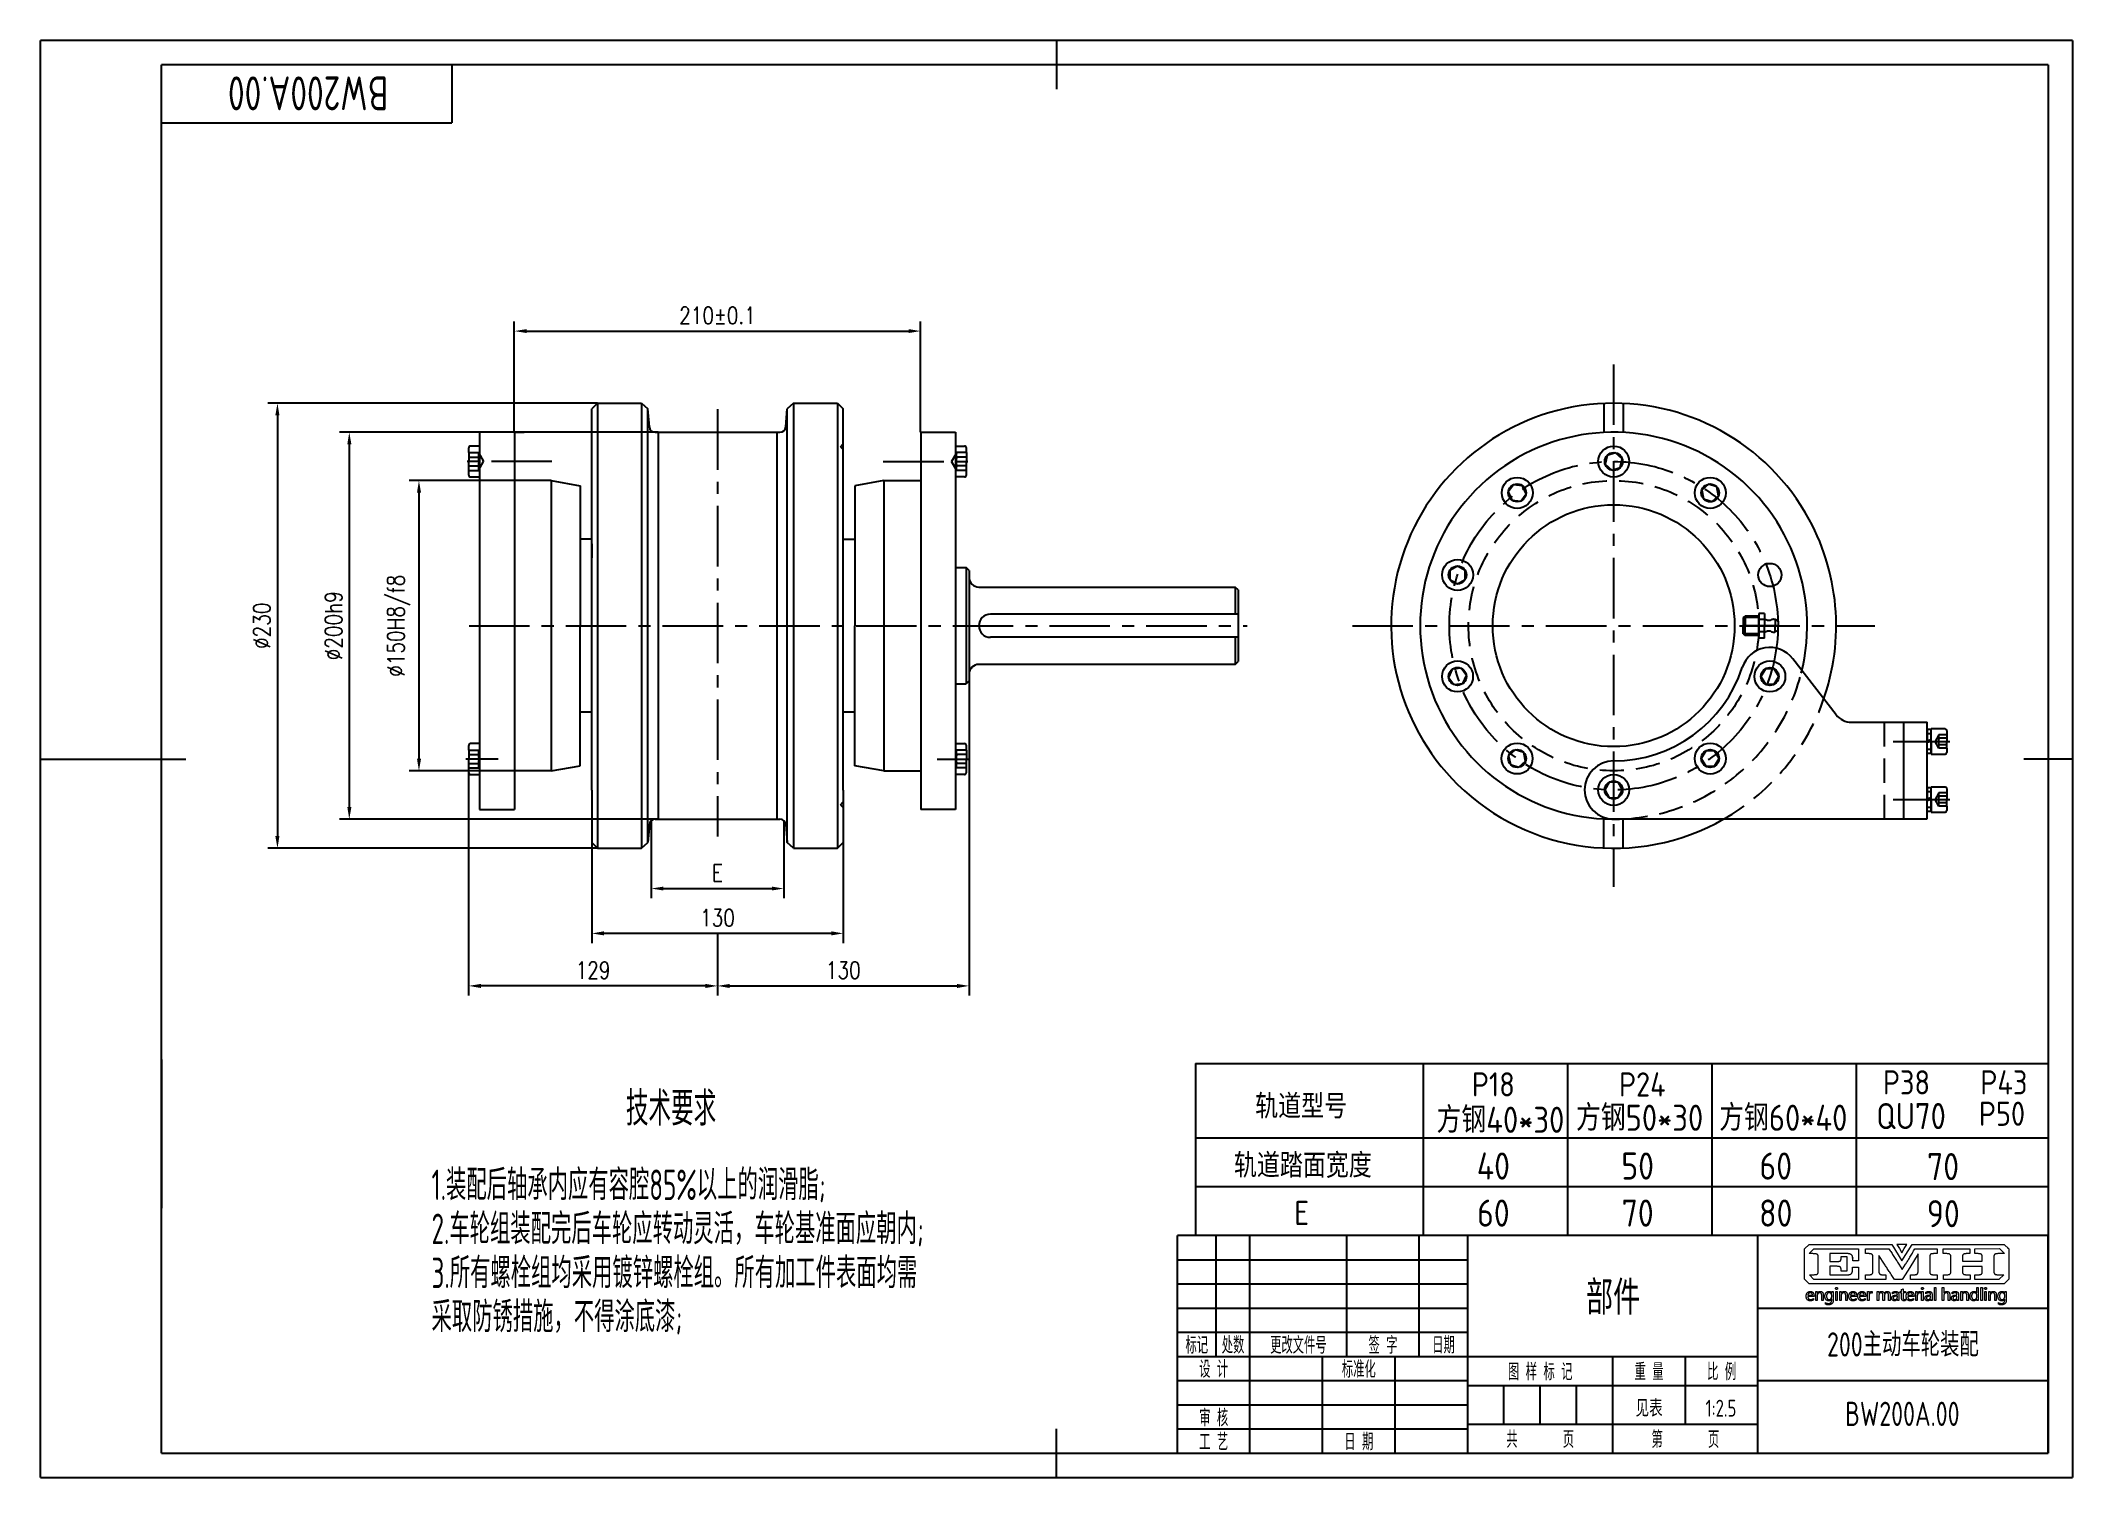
# Model space of a CAD drawing. Header units: millimetres. Extents: x -62 to 988, y -12 to 730.
import ezdxf
from ezdxf.enums import TextEntityAlignment as Align

# ---------------------------------------------------------------- set-up
doc = ezdxf.new("R2010")
doc.units = ezdxf.units.MM
doc.header["$LTSCALE"] = 25
for name, pattern in [('CENTER', [2, 1.25, -0.25, 0.25, -0.25]), ('DASHED', [0.75, 0.5, -0.25]), ('PHANTOM', [2.5, 1.25, -0.25, 0.25, -0.25, 0.25, -0.25])]:
    doc.linetypes.add(name, pattern=pattern)
for name, color, linetype in [('1实线', 7, 'Continuous'), ('1轮廓实线层', 7, 'Continuous'), ('2细线层', 4, 'Continuous'), ('3中心线层', 1, 'CENTER'), ('4虚线层', 6, 'DASHED'), ('6文字层', 3, 'Continuous'), ('7标注层', 4, 'Continuous'), ('9双点划线层', 62, 'PHANTOM'), ('图层 1', 7, 'Continuous'), ('图框层', 7, 'Continuous'), ('文字层', 3, 'Continuous')]:
    doc.layers.add(name, color=color, linetype=linetype)
doc.styles.add('PC_TEXTSTYLE', font='isocp.shx', dxfattribs={"width": 0.8, "bigfont": 'hzfs.shx'})
doc.styles.add('TH_GBDIM', font='romans.shx', dxfattribs={"width": 0.8, "bigfont": 'gbcbig.shx'})
doc.dimstyles.new('TH_GBDIM', dxfattribs={"dimscale": 2.5, "dimtxt": 3.5, "dimasz": 2.5, "dimexe": 2, "dimexo": 0, "dimgap": 1.5, "dimtad": 1, "dimdsep": 46, "dimtxsty": 'TH_GBDIM', "dimcen": 2.5, "dimclrd": 130, "dimclre": 130, "dimclrt": 3, "dimadec": 0, "dimazin": 2, "dimtfac": 0.714286, "dimtmove": 0, "dimatfit": 3, "dimfxl": 1, "dimtzin": 0, "dimlwd": -1, "dimlwe": -1, "dimarcsym": 0})

msp = doc.modelspace()

# ---------------------------------------------------------------- texts
at = {"layer": '6文字层', "style": 'PC_TEXTSTYLE', "width": 0.667}
msp.add_text('技术要求', height=17.5, dxfattribs=at).set_placement((263.309, 186.818), align=Align.TOP_CENTER)
for s, p in [('1.装配后轴承内应有容腔85%以上的润滑脂;', (139.513, 146.568)), ('2.车轮组装配完后车轮应转动灵活，车轮基准面应朝内;', (139.513, 123.818)), ('3.所有螺栓组均采用镀锌螺栓组。所有加工件表面均需', (139.513, 101.068)), ('采取防锈措施，不得涂底漆;', (139.513, 78.318))]:
    msp.add_text(s, height=15.75, dxfattribs=at).set_placement(p, align=Align.TOP_LEFT)
at = {"layer": '文字层', "style": 'PC_TEXTSTYLE', "width": 0.95}
for s, height, p in [('P18', 12.5, (688.273, 184.352)), ('P24', 12.5, (765.272, 184.319)), ('P38', 12.5, (901.788, 185.393)), ('P43', 12.5, (952.122, 185.393)), ('轨道型号', 12.5, (588.902, 172.993)), (' 方钢40*30', 13.5, (688.273, 165.543)), ('方钢50*30', 13.5, (763.854, 166.588)), ('方钢60*40', 13.5, (838.104, 166.588)), ('QU70', 13.5, (904.14, 167.459)), ('P50', 12.5, (951.139, 169.17)), ('轨道踏面宽度', 12.5, (589.819, 142.423)), ('40', 14, (688.273, 141.392)), ('50', 14, (762.842, 141.392)), ('60', 14, (834.216, 141.392)), ('70 ', 14, (924.468, 141.095)), ('E', 12.5, (589.208, 117.891)), ('60', 14, (688.273, 117.076)), ('70', 14, (762.842, 117.076)), ('80', 14, (834.216, 117.076)), ('90', 14, (920.81, 116.773))]:
    msp.add_text(s, height=height, dxfattribs=at).set_placement(p, align=Align.CENTER)

# ---------------------------------------------------------------- blocks, each defined once
blk = doc.blocks.new('*D8')
at = {"color": 130}
for p, q in [((253.1, 326.8), (253.1, 286.8)), ((321.6, 326.8), (321.6, 286.8)), ((259.3, 291.8), (315.4, 291.8))]:
    blk.add_line(p, q, dxfattribs=at)
for points in [[(259.3, 292.8), (259.3, 290.8), (253.1, 291.8)], [(315.4, 292.8), (315.4, 290.8), (321.6, 291.8)]]:
    blk.add_solid(points, dxfattribs=at)
at = {"layer": 'Defpoints', "color": 0}
for p in [(253.1, 326.8), (321.6, 326.8), (321.6, 291.8)]:
    blk.add_point(p, dxfattribs=at)
at = {"color": 3, "insert": (287.3, 299.9), "char_height": 8.75, "attachment_point": 5, "style": 'TH_GBDIM'}
blk.add_mtext('{E}{}{}', dxfattribs=at)
blk = doc.blocks.new('*D5')
at = {"color": 130}
for p, q in [((183.2, 502.6), (128, 502.6)), ((133, 496.4), (133, 358.9)), ((183.2, 352.6), (128, 352.6))]:
    blk.add_line(p, q, dxfattribs=at)
for points in [[(132, 496.4), (134.1, 496.4), (133, 502.6)], [(132, 358.9), (134.1, 358.9), (133, 352.6)]]:
    blk.add_solid(points, dxfattribs=at)
at = {"layer": 'Defpoints', "color": 0}
for p in [(183.2, 502.6), (133, 352.6), (183.2, 352.6)]:
    blk.add_point(p, dxfattribs=at)
at = {"color": 3, "insert": (122.6, 427.6), "char_height": 8.75, "attachment_point": 5, "rotation": 90, "style": 'TH_GBDIM'}
blk.add_mtext('{%%c150}{}{H8/f8}', dxfattribs=at)
blk = doc.blocks.new('*D6')
at = {"color": 130}
for p, q in [((256.7, 527.6), (92, 527.6)), ((97, 521.4), (97, 333.9)), ((256.7, 327.6), (92, 327.6))]:
    blk.add_line(p, q, dxfattribs=at)
for points in [[(96, 521.4), (98.1, 521.4), (97, 527.6)], [(96, 333.9), (98.1, 333.9), (97, 327.6)]]:
    blk.add_solid(points, dxfattribs=at)
at = {"layer": 'Defpoints', "color": 0}
for p in [(256.7, 527.6), (97, 327.6), (256.7, 327.6)]:
    blk.add_point(p, dxfattribs=at)
at = {"color": 3, "insert": (88.9, 427.6), "char_height": 8.75, "attachment_point": 5, "rotation": 90, "style": 'TH_GBDIM'}
blk.add_mtext('{%%c200}{}{h9}', dxfattribs=at)
blk = doc.blocks.new('*D7')
at = {"color": 130}
for p, q in [((225.3, 542.6), (54.9, 542.6)), ((59.9, 536.4), (59.9, 318.9)), ((225.1, 312.6), (54.9, 312.6))]:
    blk.add_line(p, q, dxfattribs=at)
for points in [[(58.8, 536.4), (60.9, 536.4), (59.9, 542.6)], [(58.8, 318.9), (60.9, 318.9), (59.9, 312.6)]]:
    blk.add_solid(points, dxfattribs=at)
at = {"layer": 'Defpoints', "color": 0}
for p in [(225.3, 542.6), (59.9, 312.6), (225.1, 312.6)]:
    blk.add_point(p, dxfattribs=at)
at = {"color": 3, "insert": (51.8, 427.6), "char_height": 8.75, "attachment_point": 5, "rotation": 90, "style": 'TH_GBDIM'}
blk.add_mtext('%%c230{}{}', dxfattribs=at)
blk = doc.blocks.new('*D9')
at = {"color": 130}
for p, q in [((182.3, 527.6), (182.3, 584.9)), ((188.6, 579.9), (386.1, 579.9)), ((392.3, 527.6), (392.3, 584.9))]:
    blk.add_line(p, q, dxfattribs=at)
for points in [[(188.6, 580.9), (188.6, 578.9), (182.3, 579.9)], [(386.1, 580.9), (386.1, 578.9), (392.3, 579.9)]]:
    blk.add_solid(points, dxfattribs=at)
at = {"layer": 'Defpoints', "color": 0}
for p in [(392.3, 579.9), (182.3, 527.6), (392.3, 527.6)]:
    blk.add_point(p, dxfattribs=at)
at = {"color": 3, "insert": (287.3, 588), "char_height": 8.75, "attachment_point": 5, "style": 'TH_GBDIM'}
blk.add_mtext('{210}{}{%%p0.1}', dxfattribs=at)
blk = doc.blocks.new('*D13')
at = {"color": 130}
for p, q in [((158.7, 351.7), (158.7, 236.5)), ((287.3, 268.6), (287.3, 236.5)), ((281.1, 241.5), (165, 241.5))]:
    blk.add_line(p, q, dxfattribs=at)
for points in [[(165, 242.5), (165, 240.4), (158.7, 241.5)], [(281.1, 242.5), (281.1, 240.4), (287.3, 241.5)]]:
    blk.add_solid(points, dxfattribs=at)
at = {"layer": 'Defpoints', "color": 0}
for p in [(158.7, 351.7), (287.3, 268.6), (158.7, 241.5)]:
    blk.add_point(p, dxfattribs=at)
at = {"color": 3, "insert": (223, 249.6), "char_height": 8.75, "attachment_point": 5, "style": 'TH_GBDIM'}
blk.add_mtext('{129}{}{}', dxfattribs=at)
blk = doc.blocks.new('*D14')
at = {"color": 130}
for p, q in [((417.3, 399.1), (417.3, 236.5)), ((287.3, 268.6), (287.3, 236.5)), ((293.6, 241.5), (411.1, 241.5))]:
    blk.add_line(p, q, dxfattribs=at)
for points in [[(293.6, 242.5), (293.6, 240.4), (287.3, 241.5)], [(411.1, 242.5), (411.1, 240.4), (417.3, 241.5)]]:
    blk.add_solid(points, dxfattribs=at)
at = {"layer": 'Defpoints', "color": 0}
for p in [(417.3, 399.1), (287.3, 268.6), (417.3, 241.5)]:
    blk.add_point(p, dxfattribs=at)
at = {"color": 3, "insert": (352.3, 249.6), "char_height": 8.75, "attachment_point": 5, "style": 'TH_GBDIM'}
blk.add_mtext('130', dxfattribs=at)
blk = doc.blocks.new('*D16')
at = {"layer": '7标注层', "color": 130}
for p, q in [((222.3, 315.6), (222.3, 263.6)), ((352.3, 315.6), (352.3, 263.6)), ((346.1, 268.6), (228.6, 268.6))]:
    blk.add_line(p, q, dxfattribs=at)
for points in [[(228.6, 269.7), (228.6, 267.6), (222.3, 268.6)], [(346.1, 269.7), (346.1, 267.6), (352.3, 268.6)]]:
    blk.add_solid(points, dxfattribs=at)
at = {"layer": 'Defpoints', "color": 0}
for p in [(222.3, 315.6), (352.3, 315.6), (222.3, 268.6)]:
    blk.add_point(p, dxfattribs=at)
at = {"layer": '7标注层', "color": 3, "insert": (287.3, 276.7), "char_height": 8.75, "attachment_point": 5, "style": 'TH_GBDIM'}
blk.add_mtext('130', dxfattribs=at)
blk = doc.blocks.new('PC_TITLE_BLOCK')
for p, q in [((-32.77, 42.05), (-32.77, 42.06)), ((-8.45, 42.52), (-8.45, 42.53)), ((-8.45, 42.52), (-8.44, 42.52)), ((-40.4, 40.34), (-40.4, 40.36)), ((-40.4, 40.34), (-40.39, 40.34)), ((-36.4, 41.07), (-36.4, 41.08)), ((-36.4, 41.07), (-36.39, 41.07)), ((-32.15, 41.07), (-32.14, 41.07)), ((-13.89, 36.97), (-13.89, 36.98))]:
    blk.add_line(p, q)
at = {"layer": '1轮廓实线层'}
for p, q in [((0, 45), (-180, 45)), ((-180, 0), (-180, 45)), ((-172, 20), (-172, 45)), ((-165, 20), (-165, 45)), ((-145, 20), (-145, 45)), ((-130, 20), (-130, 45)), ((-120, 0), (-120, 45)), ((-60, 30), (0, 30)), ((-180, 20), (-60, 20)), ((-165, 0), (-165, 20)), ((-150, 0), (-150, 20)), ((-135, 0), (-135, 20)), ((-60, 15), (0, 15)), ((-180, 0), (0, 0))]:
    blk.add_line(p, q, dxfattribs=at)
at = {"layer": '1轮廓实线层', "color": 7}
for p, q in [((-60, 0), (-60, 45)), ((-180, 25), (-120, 25))]:
    blk.add_line(p, q, dxfattribs=at)
at = {"layer": '2细线层'}
for p, q in [((-180, 40), (-120, 40)), ((-180, 35), (-120, 35)), ((-180, 30), (-120, 30)), ((-90, 0), (-90, 20)), ((-75, 6), (-75, 20)), ((-180, 15), (-120, 15)), ((-120, 14), (-60, 14)), ((-112.5, 6), (-112.5, 14)), ((-105, 6), (-105, 14)), ((-97.5, 6), (-97.5, 14)), ((-180, 10), (-120, 10)), ((-180, 5), (-120, 5)), ((-120, 6), (-60, 6))]:
    blk.add_line(p, q, dxfattribs=at)
at = {"layer": '图层 1', "lineweight": 0}
for p, q in [((-50.39, 42.23), (-49.44, 43.17)), ((-50.39, 35.95), (-50.39, 42.23)), ((-49.44, 43.17), (-32.31, 43.17)), ((-49.44, 43.17), (-49.44, 43.17)), ((-49.38, 41.25), (-48.47, 42.26)), ((-48.47, 42.26), (-45.13, 42.26)), ((-45.13, 42.26), (-39.22, 42.26)), ((-39.22, 42.26), (-39.22, 41)), ((-37.79, 41.25), (-37.79, 42.26)), ((-37.79, 42.26), (-35.35, 42.26)), ((-35.35, 42.26), (-32.91, 42.26)), ((-32.91, 42.26), (-32.78, 42.06)), ((-32.78, 42.06), (-32.65, 41.86)), ((-32.31, 43.17), (-30.27, 39.79)), ((-30.26, 43.17), (-31.27, 43.17)), ((-31.27, 43.17), (-30.76, 42.28)), ((-30.76, 42.28), (-30.26, 41.39)), ((-30.27, 39.79), (-28.13, 43.17)), ((-29.25, 43.17), (-30.26, 43.17)), ((-30.26, 41.39), (-29.75, 42.28)), ((-29.75, 42.28), (-29.25, 43.17)), ((-28.13, 43.17), (-9.09, 43.17)), ((-27.81, 41.81), (-27.68, 42.03)), ((-27.68, 42.03), (-27.54, 42.26)), ((-27.54, 42.26), (-25.25, 42.26)), ((-25.25, 42.26), (-22.96, 42.26)), ((-22.96, 42.26), (-22.96, 41.25)), ((-21.69, 41.25), (-21.69, 42.26)), ((-21.69, 42.26), (-16.18, 42.26)), ((-16.18, 42.26), (-16.18, 41.25)), ((-15.19, 42.26), (-10.04, 42.28)), ((-15.19, 41.25), (-15.19, 42.26)), ((-10.04, 42.28), (-9, 41.25)), ((-9.09, 43.17), (-8.15, 42.23)), ((-8.15, 42.23), (-8.15, 35.95)), ((-48.63, 41.25), (-49.38, 41.25)), ((-48.51, 41.24), (-48.63, 41.25)), ((-48.38, 41.24), (-48.51, 41.24)), ((-48.25, 41.23), (-48.38, 41.24)), ((-48.12, 41.21), (-48.25, 41.23)), ((-48.05, 41.2), (-48.12, 41.21)), ((-47.99, 41.2), (-48.05, 41.2)), ((-47.94, 41.19), (-47.99, 41.2)), ((-47.88, 41.17), (-47.94, 41.19)), ((-47.84, 41.16), (-47.88, 41.17)), ((-47.8, 41.15), (-47.84, 41.16)), ((-47.76, 41.13), (-47.8, 41.15)), ((-47.74, 41.11), (-47.76, 41.13)), ((-47.71, 41.1), (-47.74, 41.11)), ((-47.69, 41.08), (-47.71, 41.1)), ((-47.67, 41.06), (-47.69, 41.08)), ((-47.66, 41.04), (-47.67, 41.06)), ((-47.64, 41.01), (-47.66, 41.04)), ((-47.62, 40.99), (-47.64, 41.01)), ((-47.61, 40.96), (-47.62, 40.99)), ((-47.6, 40.94), (-47.61, 40.96)), ((-47.59, 40.91), (-47.6, 40.94)), ((-47.58, 40.88), (-47.59, 40.91)), ((-47.57, 40.85), (-47.58, 40.88)), ((-47.57, 40.81), (-47.57, 40.85)), ((-47.56, 40.78), (-47.57, 40.81)), ((-47.56, 40.74), (-47.56, 40.78)), ((-47.56, 40.71), (-47.56, 40.74)), ((-47.56, 40.67), (-47.56, 40.71)), ((-47.56, 37.47), (-47.56, 40.67)), ((-41.65, 41.26), (-45.13, 41.26)), ((-45.13, 41.26), (-45.13, 39.63)), ((-45.13, 39.63), (-43.62, 39.63)), ((-43.62, 38.63), (-45.13, 38.63)), ((-45.13, 38.63), (-45.13, 36.87)), ((-43.62, 39.63), (-43.49, 39.63)), ((-43.51, 38.62), (-43.62, 38.63)), ((-43.41, 38.62), (-43.51, 38.62)), ((-43.49, 39.63), (-43.38, 39.64)), ((-43.37, 38.61), (-43.41, 38.62)), ((-43.38, 39.64), (-43.33, 39.64)), ((-43.32, 38.61), (-43.37, 38.61)), ((-43.33, 39.64), (-43.28, 39.65)), ((-43.28, 38.6), (-43.32, 38.61)), ((-43.28, 39.65), (-43.23, 39.66)), ((-43.24, 38.59), (-43.28, 38.6)), ((-43.2, 38.58), (-43.24, 38.59)), ((-43.23, 39.66), (-43.19, 39.66)), ((-43.17, 38.57), (-43.2, 38.58)), ((-43.19, 39.66), (-43.15, 39.67)), ((-43.13, 38.56), (-43.17, 38.57)), ((-43.15, 39.67), (-43.11, 39.68)), ((-43.1, 38.54), (-43.13, 38.56)), ((-43.11, 39.68), (-43.08, 39.69)), ((-43.07, 38.53), (-43.1, 38.54)), ((-43.08, 39.69), (-43.05, 39.71)), ((-43.04, 38.51), (-43.07, 38.53)), ((-43.05, 39.71), (-43.02, 39.72)), ((-43.01, 38.49), (-43.04, 38.51)), ((-43.02, 39.72), (-42.99, 39.73)), ((-42.99, 38.47), (-43.01, 38.49)), ((-42.99, 39.73), (-42.97, 39.75)), ((-42.97, 38.45), (-42.99, 38.47)), ((-42.97, 39.75), (-42.95, 39.77)), ((-42.95, 38.43), (-42.97, 38.45)), ((-42.95, 39.77), (-42.94, 39.78)), ((-42.93, 38.41), (-42.95, 38.43)), ((-42.94, 39.78), (-42.92, 39.8)), ((-42.91, 38.38), (-42.93, 38.41)), ((-42.92, 39.8), (-42.9, 39.83)), ((-42.89, 38.36), (-42.91, 38.38)), ((-42.9, 39.83), (-42.89, 39.85)), ((-42.89, 39.85), (-42.87, 39.88)), ((-42.88, 38.33), (-42.89, 38.36)), ((-42.86, 38.29), (-42.88, 38.33)), ((-42.87, 39.88), (-42.86, 39.91)), ((-42.86, 39.91), (-42.85, 39.94)), ((-42.85, 38.26), (-42.86, 38.29)), ((-42.85, 39.94), (-42.84, 39.98)), ((-42.84, 38.23), (-42.85, 38.26)), ((-42.84, 40.02), (-42.83, 40.06)), ((-42.84, 39.98), (-42.84, 40.02)), ((-42.83, 38.19), (-42.84, 38.23)), ((-42.83, 40.06), (-42.82, 40.11)), ((-42.82, 38.15), (-42.83, 38.19)), ((-42.82, 40.15), (-42.81, 40.26)), ((-42.82, 40.11), (-42.82, 40.15)), ((-42.82, 38.11), (-42.82, 38.15)), ((-42.81, 38.08), (-42.82, 38.11)), ((-42.81, 40.37), (-42.81, 40.68)), ((-42.81, 40.68), (-41.64, 40.68)), ((-42.81, 40.26), (-42.81, 40.37)), ((-42.81, 38.03), (-42.81, 38.08)), ((-42.81, 37.99), (-42.81, 38.03)), ((-42.81, 37.94), (-42.81, 37.99)), ((-42.81, 37.65), (-42.81, 37.94)), ((-41.57, 41.26), (-41.65, 41.26)), ((-41.64, 40.68), (-41.64, 39.16)), ((-41.64, 39.16), (-41.64, 37.65)), ((-41.48, 41.26), (-41.57, 41.26)), ((-41.4, 41.25), (-41.48, 41.26)), ((-41.33, 41.25), (-41.4, 41.25)), ((-41.26, 41.24), (-41.33, 41.25)), ((-41.19, 41.23), (-41.26, 41.24)), ((-41.12, 41.21), (-41.19, 41.23)), ((-41.06, 41.2), (-41.12, 41.21)), ((-41, 41.19), (-41.06, 41.2)), ((-40.94, 41.17), (-41, 41.19)), ((-40.89, 41.15), (-40.94, 41.17)), ((-40.84, 41.12), (-40.89, 41.15)), ((-40.79, 41.1), (-40.84, 41.12)), ((-40.75, 41.08), (-40.79, 41.1)), ((-40.71, 41.05), (-40.75, 41.08)), ((-40.67, 41.02), (-40.71, 41.05)), ((-40.64, 40.99), (-40.67, 41.02)), ((-40.6, 40.95), (-40.64, 40.99)), ((-40.58, 40.92), (-40.6, 40.95)), ((-40.55, 40.88), (-40.58, 40.92)), ((-40.52, 40.83), (-40.55, 40.88)), ((-40.5, 40.79), (-40.52, 40.83)), ((-40.48, 40.74), (-40.5, 40.79)), ((-40.46, 40.69), (-40.48, 40.74)), ((-40.44, 40.64), (-40.46, 40.69)), ((-40.45, 37.78), (-40.44, 37.85)), ((-40.43, 40.58), (-40.44, 40.64)), ((-40.44, 37.99), (-40.44, 38.47)), ((-40.44, 38.47), (-39.22, 38.47)), ((-40.44, 37.92), (-40.44, 37.99)), ((-40.44, 37.85), (-40.44, 37.92)), ((-40.42, 40.52), (-40.43, 40.58)), ((-40.41, 40.46), (-40.42, 40.52)), ((-40.4, 40.4), (-40.41, 40.46)), ((-40.39, 40.33), (-40.4, 40.4)), ((-40.39, 40.26), (-40.39, 40.33)), ((-40.39, 40.19), (-40.39, 40.26)), ((-40.39, 39.73), (-40.39, 40.19)), ((-39.22, 39.73), (-40.39, 39.73)), ((-39.22, 41), (-39.22, 39.73)), ((-39.22, 38.47), (-39.22, 37.18)), ((-37.03, 41.25), (-37.79, 41.25)), ((-36.93, 41.24), (-37.03, 41.25)), ((-36.83, 41.24), (-36.93, 41.24)), ((-36.78, 41.23), (-36.83, 41.24)), ((-36.74, 41.23), (-36.78, 41.23)), ((-36.7, 41.22), (-36.74, 41.23)), ((-36.66, 41.21), (-36.7, 41.22)), ((-36.62, 41.2), (-36.66, 41.21)), ((-36.59, 41.19), (-36.62, 41.2)), ((-36.55, 41.17), (-36.59, 41.19)), ((-36.52, 41.16), (-36.55, 41.17)), ((-36.49, 41.14), (-36.52, 41.16)), ((-36.46, 41.13), (-36.49, 41.14)), ((-36.44, 41.11), (-36.46, 41.13)), ((-36.41, 41.09), (-36.44, 41.11)), ((-36.39, 41.07), (-36.41, 41.09)), ((-36.37, 41.05), (-36.39, 41.07)), ((-36.35, 41.02), (-36.37, 41.05)), ((-36.33, 41), (-36.35, 41.02)), ((-36.32, 40.97), (-36.33, 41)), ((-36.3, 40.94), (-36.32, 40.97)), ((-36.29, 40.91), (-36.3, 40.94)), ((-36.28, 40.88), (-36.29, 40.91)), ((-36.27, 40.84), (-36.28, 40.88)), ((-36.26, 40.81), (-36.27, 40.84)), ((-36.25, 40.77), (-36.26, 40.81)), ((-36.24, 40.73), (-36.25, 40.77)), ((-36.24, 40.69), (-36.24, 40.73)), ((-36.23, 40.64), (-36.24, 40.69)), ((-36.23, 40.6), (-36.23, 40.64)), ((-36.23, 40.55), (-36.23, 40.6)), ((-36.23, 37.59), (-36.23, 40.55)), ((-33.83, 39.05), (-35, 40.87)), ((-35, 40.87), (-35, 40.87)), ((-35, 40.87), (-35, 37.59)), ((-33.72, 38.88), (-33.83, 39.05)), ((-33.61, 38.71), (-33.72, 38.88)), ((-33.49, 38.53), (-33.61, 38.71)), ((-33.38, 38.35), (-33.49, 38.53)), ((-33.26, 38.17), (-33.38, 38.35)), ((-33.13, 37.98), (-33.26, 38.17)), ((-33.01, 37.78), (-33.13, 37.98)), ((-32.65, 41.86), (-32.53, 41.66)), ((-32.53, 41.66), (-32.4, 41.46)), ((-32.4, 41.46), (-32.27, 41.26)), ((-32.27, 41.26), (-32.15, 41.06)), ((-32.15, 41.06), (-32.02, 40.86)), ((-32.02, 40.86), (-31.89, 40.66)), ((-31.89, 40.66), (-31.76, 40.46)), ((-31.76, 40.46), (-31.63, 40.26)), ((-31.63, 40.26), (-31.51, 40.06)), ((-31.51, 40.06), (-31.38, 39.86)), ((-31.38, 39.86), (-31.25, 39.66)), ((-31.25, 39.66), (-31.12, 39.46)), ((-31.12, 39.46), (-30.99, 39.26)), ((-30.99, 39.26), (-30.86, 39.06)), ((-30.86, 39.06), (-30.15, 37.96)), ((-30.26, 41.39), (-30.26, 41.39)), ((-30.15, 37.96), (-29.48, 39.05)), ((-30.15, 37.96), (-30.15, 37.96)), ((-28.62, 38.36), (-30.02, 36.1)), ((-29.48, 39.05), (-29.37, 39.22)), ((-29.37, 39.22), (-29.26, 39.4)), ((-29.26, 39.4), (-29.16, 39.58)), ((-29.16, 39.58), (-29.04, 39.76)), ((-29.04, 39.76), (-28.93, 39.94)), ((-28.93, 39.94), (-28.82, 40.13)), ((-28.82, 40.13), (-28.7, 40.33)), ((-28.7, 40.33), (-28.58, 40.53)), ((-26.91, 41.18), (-28.62, 38.36)), ((-28.58, 40.53), (-28.46, 40.73)), ((-28.46, 40.73), (-28.33, 40.93)), ((-28.33, 40.93), (-28.21, 41.15)), ((-28.21, 41.15), (-28.08, 41.36)), ((-28.08, 41.36), (-27.95, 41.58)), ((-27.95, 41.58), (-27.81, 41.81)), ((-26.91, 37.39), (-26.91, 41.18)), ((-26.91, 41.18), (-26.91, 41.18)), ((-24.47, 40.74), (-24.48, 40.71)), ((-24.48, 40.71), (-24.48, 40.67)), ((-24.48, 40.67), (-24.48, 37.47)), ((-24.46, 40.85), (-24.47, 40.81)), ((-24.47, 40.81), (-24.47, 40.78)), ((-24.47, 40.78), (-24.47, 40.74)), ((-24.45, 40.88), (-24.46, 40.85)), ((-24.44, 40.91), (-24.45, 40.88)), ((-24.43, 40.94), (-24.44, 40.91)), ((-24.42, 40.96), (-24.43, 40.94)), ((-24.41, 40.99), (-24.42, 40.96)), ((-24.4, 41.01), (-24.41, 40.99)), ((-24.38, 41.04), (-24.4, 41.01)), ((-24.36, 41.06), (-24.38, 41.04)), ((-24.34, 41.08), (-24.36, 41.06)), ((-24.32, 41.1), (-24.34, 41.08)), ((-24.3, 41.11), (-24.32, 41.1)), ((-24.28, 41.13), (-24.3, 41.11)), ((-24.26, 41.15), (-24.28, 41.13)), ((-24.23, 41.16), (-24.26, 41.15)), ((-24.2, 41.17), (-24.23, 41.16)), ((-24.17, 41.19), (-24.2, 41.17)), ((-24.13, 41.2), (-24.17, 41.19)), ((-24.1, 41.2), (-24.13, 41.2)), ((-24.06, 41.21), (-24.1, 41.2)), ((-23.98, 41.23), (-24.06, 41.21)), ((-23.89, 41.24), (-23.98, 41.23)), ((-23.8, 41.24), (-23.89, 41.24)), ((-23.7, 41.25), (-23.8, 41.24)), ((-22.96, 41.25), (-23.7, 41.25)), ((-20.93, 41.25), (-21.69, 41.25)), ((-20.83, 41.24), (-20.93, 41.25)), ((-20.73, 41.24), (-20.83, 41.24)), ((-20.64, 41.23), (-20.73, 41.24)), ((-20.56, 41.21), (-20.64, 41.23)), ((-20.52, 41.2), (-20.56, 41.21)), ((-20.48, 41.2), (-20.52, 41.2)), ((-20.45, 41.19), (-20.48, 41.2)), ((-20.42, 41.17), (-20.45, 41.19)), ((-20.39, 41.16), (-20.42, 41.17)), ((-20.36, 41.15), (-20.39, 41.16)), ((-20.33, 41.13), (-20.36, 41.15)), ((-20.31, 41.11), (-20.33, 41.13)), ((-20.25, 41.06), (-20.27, 41.08)), ((-20.23, 41.04), (-20.25, 41.06)), ((-20.22, 41.01), (-20.23, 41.04)), ((-20.2, 40.99), (-20.22, 41.01)), ((-20.19, 40.96), (-20.2, 40.99)), ((-20.18, 40.94), (-20.19, 40.96)), ((-20.17, 40.91), (-20.18, 40.94)), ((-20.15, 40.88), (-20.17, 40.91)), ((-20.15, 40.85), (-20.15, 40.88)), ((-20.14, 40.81), (-20.15, 40.85)), ((-20.14, 40.78), (-20.14, 40.81)), ((-20.13, 40.74), (-20.14, 40.78)), ((-20.13, 40.71), (-20.13, 40.74)), ((-20.13, 40.67), (-20.13, 40.71)), ((-20.13, 37.47), (-20.13, 40.67)), ((-17.69, 40.81), (-17.7, 40.78)), ((-17.7, 40.78), (-17.7, 40.74)), ((-17.7, 40.74), (-17.7, 40.71)), ((-17.7, 40.71), (-17.7, 40.67)), ((-17.7, 40.67), (-17.7, 39.69)), ((-17.7, 39.69), (-13.64, 39.69)), ((-13.64, 38.57), (-17.7, 38.57)), ((-17.7, 38.57), (-17.7, 37.47)), ((-17.68, 40.85), (-17.69, 40.81)), ((-17.67, 40.91), (-17.68, 40.88)), ((-17.68, 40.88), (-17.68, 40.85)), ((-17.66, 40.94), (-17.67, 40.91)), ((-17.65, 40.96), (-17.66, 40.94)), ((-17.63, 40.99), (-17.65, 40.96)), ((-17.62, 41.01), (-17.63, 40.99)), ((-17.6, 41.04), (-17.62, 41.01)), ((-17.59, 41.06), (-17.6, 41.04)), ((-17.57, 41.08), (-17.59, 41.06)), ((-17.55, 41.1), (-17.57, 41.08)), ((-17.52, 41.11), (-17.55, 41.1)), ((-17.5, 41.13), (-17.52, 41.11)), ((-17.48, 41.15), (-17.5, 41.13)), ((-17.45, 41.16), (-17.48, 41.15)), ((-17.42, 41.17), (-17.45, 41.16)), ((-17.39, 41.19), (-17.42, 41.17)), ((-17.36, 41.2), (-17.39, 41.19)), ((-17.32, 41.2), (-17.36, 41.2)), ((-17.29, 41.21), (-17.32, 41.2)), ((-17.21, 41.23), (-17.29, 41.21)), ((-17.12, 41.24), (-17.21, 41.23)), ((-17.02, 41.24), (-17.12, 41.24)), ((-16.92, 41.25), (-17.02, 41.24)), ((-16.18, 41.25), (-16.92, 41.25)), ((-14.44, 41.25), (-15.19, 41.25)), ((-14.33, 41.24), (-14.44, 41.25)), ((-14.23, 41.24), (-14.33, 41.24)), ((-14.14, 41.23), (-14.23, 41.24)), ((-14.06, 41.21), (-14.14, 41.23)), ((-14.02, 41.2), (-14.06, 41.21)), ((-13.99, 41.2), (-14.02, 41.2)), ((-13.96, 41.19), (-13.99, 41.2)), ((-13.92, 41.17), (-13.96, 41.19)), ((-13.89, 41.16), (-13.92, 41.17)), ((-13.87, 41.15), (-13.89, 41.16)), ((-13.84, 41.13), (-13.87, 41.15)), ((-13.82, 41.11), (-13.84, 41.13)), ((-13.79, 41.1), (-13.82, 41.11)), ((-13.77, 41.08), (-13.79, 41.1)), ((-13.75, 41.06), (-13.77, 41.08)), ((-13.74, 41.04), (-13.75, 41.06)), ((-13.71, 40.99), (-13.72, 41.01)), ((-13.69, 40.96), (-13.71, 40.99)), ((-13.68, 40.94), (-13.69, 40.96)), ((-13.67, 40.91), (-13.68, 40.94)), ((-13.66, 40.88), (-13.67, 40.91)), ((-13.65, 40.85), (-13.66, 40.88)), ((-13.65, 40.81), (-13.65, 40.85)), ((-13.64, 40.78), (-13.65, 40.81)), ((-13.64, 40.74), (-13.64, 40.78)), ((-13.64, 40.71), (-13.64, 40.74)), ((-13.64, 40.67), (-13.64, 40.71)), ((-13.64, 39.69), (-13.64, 40.67)), ((-13.64, 37.47), (-13.64, 38.57)), ((-11.2, 40.74), (-11.21, 40.71)), ((-11.21, 40.71), (-11.21, 40.67)), ((-11.21, 40.67), (-11.21, 37.47)), ((-11.19, 40.85), (-11.2, 40.81)), ((-11.2, 40.81), (-11.2, 40.78)), ((-11.2, 40.78), (-11.2, 40.74)), ((-11.18, 40.88), (-11.19, 40.85)), ((-11.17, 40.91), (-11.18, 40.88)), ((-11.16, 40.94), (-11.17, 40.91)), ((-11.15, 40.96), (-11.16, 40.94)), ((-11.14, 40.99), (-11.15, 40.96)), ((-11.12, 41.02), (-11.14, 40.99)), ((-11.11, 41.04), (-11.12, 41.02)), ((-11.09, 41.06), (-11.11, 41.04)), ((-11.07, 41.08), (-11.09, 41.06)), ((-11.05, 41.1), (-11.07, 41.08)), ((-11.03, 41.11), (-11.05, 41.1)), ((-11.01, 41.13), (-11.03, 41.11)), ((-10.98, 41.15), (-11.01, 41.13)), ((-10.96, 41.16), (-10.98, 41.15)), ((-10.93, 41.17), (-10.96, 41.16)), ((-10.9, 41.19), (-10.93, 41.17)), ((-10.86, 41.2), (-10.9, 41.19)), ((-10.83, 41.2), (-10.86, 41.2)), ((-10.79, 41.21), (-10.83, 41.2)), ((-10.71, 41.23), (-10.79, 41.21)), ((-10.62, 41.24), (-10.71, 41.23)), ((-10.53, 41.24), (-10.62, 41.24)), ((-10.43, 41.25), (-10.53, 41.24)), ((-9, 41.25), (-10.43, 41.25)), ((-49.44, 35), (-50.39, 35.95)), ((-9.09, 35), (-49.44, 35)), ((-48.45, 35.87), (-49.35, 36.89)), ((-49.35, 36.89), (-48.61, 36.89)), ((-48.61, 36.89), (-48.49, 36.89)), ((-48.49, 36.89), (-48.37, 36.9)), ((-39.22, 35.87), (-48.45, 35.87)), ((-48.45, 35.87), (-48.45, 35.87)), ((-48.37, 36.9), (-48.24, 36.91)), ((-48.24, 36.91), (-48.11, 36.92)), ((-48.11, 36.92), (-48.04, 36.93)), ((-48.04, 36.93), (-47.98, 36.94)), ((-47.98, 36.94), (-47.93, 36.95)), ((-47.93, 36.95), (-47.88, 36.96)), ((-47.88, 36.96), (-47.83, 36.97)), ((-47.83, 36.97), (-47.79, 36.99)), ((-47.79, 36.99), (-47.76, 37)), ((-47.76, 37), (-47.73, 37.02)), ((-47.73, 37.02), (-47.71, 37.04)), ((-47.71, 37.04), (-47.69, 37.06)), ((-47.69, 37.06), (-47.67, 37.08)), ((-47.67, 37.08), (-47.65, 37.1)), ((-47.65, 37.1), (-47.64, 37.12)), ((-47.64, 37.12), (-47.62, 37.15)), ((-47.62, 37.15), (-47.61, 37.17)), ((-47.61, 37.17), (-47.6, 37.2)), ((-47.6, 37.2), (-47.59, 37.23)), ((-47.59, 37.23), (-47.58, 37.26)), ((-47.58, 37.26), (-47.57, 37.29)), ((-47.57, 37.32), (-47.56, 37.36)), ((-47.57, 37.29), (-47.57, 37.32)), ((-47.56, 37.43), (-47.56, 37.47)), ((-47.56, 37.39), (-47.56, 37.43)), ((-47.56, 37.36), (-47.56, 37.39)), ((-45.13, 36.87), (-41.52, 36.87)), ((-41.64, 37.65), (-42.81, 37.65)), ((-41.52, 36.87), (-41.44, 36.88)), ((-41.44, 36.88), (-41.37, 36.88)), ((-41.37, 36.88), (-41.3, 36.88)), ((-41.3, 36.88), (-41.24, 36.89)), ((-41.24, 36.89), (-41.18, 36.9)), ((-41.18, 36.9), (-41.12, 36.91)), ((-41.12, 36.91), (-41.06, 36.92)), ((-41.06, 36.92), (-41.01, 36.94)), ((-41.01, 36.94), (-40.96, 36.96)), ((-40.96, 36.96), (-40.91, 36.97)), ((-40.91, 36.97), (-40.86, 37)), ((-40.86, 37), (-40.82, 37.02)), ((-40.82, 37.02), (-40.78, 37.04)), ((-40.78, 37.04), (-40.74, 37.07)), ((-40.74, 37.07), (-40.71, 37.1)), ((-40.71, 37.1), (-40.68, 37.13)), ((-40.68, 37.13), (-40.65, 37.16)), ((-40.65, 37.16), (-40.62, 37.2)), ((-40.62, 37.2), (-40.6, 37.24)), ((-40.6, 37.24), (-40.57, 37.28)), ((-40.57, 37.28), (-40.55, 37.32)), ((-40.55, 37.32), (-40.53, 37.37)), ((-40.53, 37.37), (-40.51, 37.42)), ((-40.51, 37.42), (-40.5, 37.47)), ((-40.5, 37.47), (-40.48, 37.53)), ((-40.48, 37.53), (-40.47, 37.58)), ((-40.47, 37.58), (-40.46, 37.65)), ((-40.46, 37.65), (-40.45, 37.71)), ((-40.45, 37.71), (-40.45, 37.78)), ((-39.22, 37.18), (-39.22, 35.87)), ((-37.76, 35.87), (-37.76, 36.89)), ((-37.76, 36.89), (-37.02, 36.89)), ((-35.64, 35.87), (-37.76, 35.87)), ((-37.02, 36.89), (-36.91, 36.89)), ((-36.91, 36.89), (-36.82, 36.9)), ((-36.82, 36.9), (-36.77, 36.91)), ((-36.77, 36.91), (-36.73, 36.91)), ((-36.73, 36.91), (-36.69, 36.92)), ((-36.69, 36.92), (-36.65, 36.93)), ((-36.65, 36.93), (-36.61, 36.94)), ((-36.61, 36.94), (-36.57, 36.95)), ((-36.57, 36.95), (-36.54, 36.96)), ((-36.54, 36.96), (-36.51, 36.98)), ((-36.51, 36.98), (-36.48, 36.99)), ((-36.48, 36.99), (-36.46, 37.01)), ((-36.46, 37.01), (-36.43, 37.03)), ((-36.43, 37.03), (-36.41, 37.05)), ((-36.41, 37.05), (-36.39, 37.07)), ((-36.39, 37.07), (-36.37, 37.09)), ((-36.37, 37.09), (-36.35, 37.11)), ((-36.35, 37.11), (-36.33, 37.14)), ((-36.33, 37.14), (-36.32, 37.17)), ((-36.32, 37.17), (-36.3, 37.2)), ((-36.3, 37.2), (-36.29, 37.23)), ((-36.29, 37.23), (-36.28, 37.26)), ((-36.28, 37.26), (-36.27, 37.29)), ((-36.27, 37.29), (-36.26, 37.33)), ((-36.26, 37.33), (-36.25, 37.37)), ((-36.25, 37.37), (-36.24, 37.41)), ((-36.24, 37.45), (-36.23, 37.49)), ((-36.24, 37.41), (-36.24, 37.45)), ((-36.23, 37.54), (-36.23, 37.59)), ((-36.23, 37.49), (-36.23, 37.54)), ((-33.53, 35.87), (-35.64, 35.87)), ((-35, 37.59), (-35, 37.54)), ((-35, 37.59), (-35, 37.59)), ((-35, 37.54), (-35, 37.49)), ((-35, 37.49), (-35, 37.45)), ((-35, 37.45), (-34.99, 37.41)), ((-34.99, 37.41), (-34.99, 37.37)), ((-34.99, 37.37), (-34.98, 37.33)), ((-34.98, 37.33), (-34.97, 37.29)), ((-34.97, 37.29), (-34.96, 37.26)), ((-34.96, 37.26), (-34.95, 37.23)), ((-34.95, 37.23), (-34.94, 37.2)), ((-34.94, 37.2), (-34.92, 37.17)), ((-34.92, 37.17), (-34.91, 37.14)), ((-34.91, 37.14), (-34.89, 37.11)), ((-34.89, 37.11), (-34.87, 37.09)), ((-34.87, 37.09), (-34.85, 37.07)), ((-34.85, 37.07), (-34.83, 37.05)), ((-34.83, 37.05), (-34.81, 37.03)), ((-34.81, 37.03), (-34.79, 37.01)), ((-34.79, 37.01), (-34.76, 36.99)), ((-34.76, 36.99), (-34.73, 36.98)), ((-34.73, 36.98), (-34.7, 36.96)), ((-34.7, 36.96), (-34.67, 36.95)), ((-34.67, 36.95), (-34.64, 36.94)), ((-34.64, 36.94), (-34.6, 36.93)), ((-34.6, 36.93), (-34.56, 36.92)), ((-34.56, 36.92), (-34.52, 36.91)), ((-34.52, 36.91), (-34.48, 36.91)), ((-34.48, 36.91), (-34.44, 36.9)), ((-34.44, 36.9), (-34.34, 36.89)), ((-34.34, 36.89), (-34.24, 36.89)), ((-34.24, 36.89), (-33.53, 36.89)), ((-33.53, 36.89), (-33.53, 35.87)), ((-32.88, 37.59), (-33.01, 37.78)), ((-32.75, 37.39), (-32.88, 37.59)), ((-32.61, 37.18), (-32.75, 37.39)), ((-32.48, 36.97), (-32.61, 37.18)), ((-32.34, 36.76), (-32.48, 36.97)), ((-32.19, 36.54), (-32.34, 36.76)), ((-32.05, 36.32), (-32.19, 36.54)), ((-31.9, 36.1), (-32.05, 36.32)), ((-31.75, 35.87), (-31.9, 36.1)), ((-30.96, 35.87), (-31.75, 35.87)), ((-30.16, 35.87), (-30.96, 35.87)), ((-30.02, 36.1), (-30.16, 35.87)), ((-28.43, 35.87), (-28.43, 36.89)), ((-28.43, 36.89), (-27.69, 36.89)), ((-25.67, 35.87), (-28.43, 35.87)), ((-27.69, 36.89), (-27.58, 36.89)), ((-27.58, 36.89), (-27.49, 36.9)), ((-27.49, 36.9), (-27.4, 36.91)), ((-27.4, 36.91), (-27.32, 36.92)), ((-27.32, 36.92), (-27.28, 36.93)), ((-27.28, 36.93), (-27.25, 36.94)), ((-27.25, 36.94), (-27.22, 36.95)), ((-27.22, 36.95), (-27.19, 36.96)), ((-27.19, 36.96), (-27.16, 36.97)), ((-27.16, 36.97), (-27.13, 36.99)), ((-27.13, 36.99), (-27.1, 37)), ((-27.1, 37), (-27.08, 37.02)), ((-27.08, 37.02), (-27.06, 37.04)), ((-27.06, 37.04), (-27.04, 37.06)), ((-27.04, 37.06), (-27.02, 37.08)), ((-27.02, 37.08), (-27.01, 37.1)), ((-27.01, 37.1), (-26.99, 37.12)), ((-26.99, 37.12), (-26.97, 37.15)), ((-26.97, 37.15), (-26.96, 37.17)), ((-26.96, 37.17), (-26.95, 37.2)), ((-26.95, 37.2), (-26.94, 37.23)), ((-26.94, 37.23), (-26.93, 37.26)), ((-26.93, 37.26), (-26.92, 37.29)), ((-26.92, 37.32), (-26.91, 37.36)), ((-26.92, 37.29), (-26.92, 37.32)), ((-26.91, 37.36), (-26.91, 37.39)), ((-22.92, 35.87), (-25.67, 35.87)), ((-24.48, 37.47), (-24.48, 37.43)), ((-24.48, 37.43), (-24.47, 37.39)), ((-24.47, 37.39), (-24.47, 37.36)), ((-24.47, 37.36), (-24.47, 37.32)), ((-24.47, 37.32), (-24.46, 37.29)), ((-24.46, 37.29), (-24.45, 37.26)), ((-24.45, 37.26), (-24.44, 37.23)), ((-24.44, 37.23), (-24.43, 37.2)), ((-24.43, 37.2), (-24.42, 37.17)), ((-24.42, 37.17), (-24.41, 37.15)), ((-24.41, 37.15), (-24.39, 37.12)), ((-24.39, 37.12), (-24.38, 37.1)), ((-24.38, 37.1), (-24.36, 37.08)), ((-24.36, 37.08), (-24.34, 37.06)), ((-24.34, 37.06), (-24.32, 37.04)), ((-24.32, 37.04), (-24.3, 37.02)), ((-24.3, 37.02), (-24.27, 37)), ((-24.27, 37), (-24.25, 36.99)), ((-24.25, 36.99), (-24.22, 36.97)), ((-24.22, 36.97), (-24.19, 36.96)), ((-24.19, 36.96), (-24.16, 36.95)), ((-24.16, 36.95), (-24.13, 36.94)), ((-24.13, 36.94), (-24.09, 36.93)), ((-24.09, 36.93), (-24.05, 36.92)), ((-24.05, 36.92), (-23.97, 36.91)), ((-23.97, 36.91), (-23.88, 36.9)), ((-23.88, 36.9), (-23.78, 36.89)), ((-23.78, 36.89), (-23.68, 36.89)), ((-23.68, 36.89), (-22.92, 36.89)), ((-22.92, 36.89), (-22.92, 35.87)), ((-21.65, 35.87), (-21.65, 36.89)), ((-21.65, 36.89), (-20.91, 36.89)), ((-18.9, 35.87), (-21.65, 35.87)), ((-20.91, 36.89), (-20.81, 36.89)), ((-20.81, 36.89), (-20.71, 36.9)), ((-20.71, 36.9), (-20.62, 36.91)), ((-20.62, 36.91), (-20.55, 36.92)), ((-20.55, 36.92), (-20.51, 36.93)), ((-20.51, 36.93), (-20.47, 36.94)), ((-20.47, 36.94), (-20.44, 36.95)), ((-20.44, 36.95), (-20.41, 36.96)), ((-20.41, 36.96), (-20.38, 36.97)), ((-20.38, 36.97), (-20.35, 36.99)), ((-20.35, 36.99), (-20.33, 37)), ((-20.33, 37), (-20.3, 37.02)), ((-20.3, 37.02), (-20.28, 37.04)), ((-20.28, 37.04), (-20.26, 37.06)), ((-20.26, 37.06), (-20.24, 37.07)), ((-20.24, 37.07), (-20.23, 37.1)), ((-20.23, 37.1), (-20.21, 37.12)), ((-20.21, 37.12), (-20.2, 37.14)), ((-20.2, 37.14), (-20.18, 37.17)), ((-20.18, 37.17), (-20.17, 37.2)), ((-20.17, 37.2), (-20.16, 37.23)), ((-20.16, 37.23), (-20.15, 37.26)), ((-20.15, 37.29), (-20.14, 37.32)), ((-20.15, 37.26), (-20.15, 37.29)), ((-20.14, 37.36), (-20.13, 37.39)), ((-20.14, 37.32), (-20.14, 37.36)), ((-20.13, 37.43), (-20.13, 37.47)), ((-20.13, 37.47), (-20.13, 37.47)), ((-20.13, 37.39), (-20.13, 37.43)), ((-16.15, 35.87), (-18.9, 35.87)), ((-17.7, 37.47), (-17.7, 37.43)), ((-17.7, 37.43), (-17.7, 37.39)), ((-17.7, 37.39), (-17.7, 37.36)), ((-17.7, 37.36), (-17.69, 37.32)), ((-17.69, 37.32), (-17.68, 37.29)), ((-17.68, 37.29), (-17.68, 37.26)), ((-17.68, 37.26), (-17.67, 37.23)), ((-17.67, 37.23), (-17.66, 37.2)), ((-17.66, 37.2), (-17.64, 37.17)), ((-17.64, 37.17), (-17.63, 37.15)), ((-17.63, 37.15), (-17.62, 37.12)), ((-17.62, 37.12), (-17.6, 37.1)), ((-17.6, 37.1), (-17.58, 37.08)), ((-17.58, 37.08), (-17.56, 37.06)), ((-17.56, 37.06), (-17.54, 37.04)), ((-17.54, 37.04), (-17.52, 37.02)), ((-17.52, 37.02), (-17.5, 37)), ((-17.5, 37), (-17.47, 36.99)), ((-17.47, 36.99), (-17.45, 36.97)), ((-17.45, 36.97), (-17.41, 36.96)), ((-17.41, 36.96), (-17.38, 36.95)), ((-17.38, 36.95), (-17.35, 36.94)), ((-17.35, 36.94), (-17.31, 36.93)), ((-17.31, 36.93), (-17.28, 36.92)), ((-17.28, 36.92), (-17.19, 36.91)), ((-17.19, 36.91), (-17.11, 36.9)), ((-17.11, 36.9), (-17.01, 36.89)), ((-17.01, 36.89), (-16.9, 36.89)), ((-16.9, 36.89), (-16.15, 36.89)), ((-16.15, 36.89), (-16.15, 35.87)), ((-15.16, 35.87), (-15.16, 36.89)), ((-15.16, 36.89), (-14.42, 36.89)), ((-10.19, 35.87), (-15.16, 35.87)), ((-14.42, 36.89), (-14.31, 36.89)), ((-14.31, 36.89), (-14.22, 36.9)), ((-14.22, 36.9), (-14.13, 36.91)), ((-14.13, 36.91), (-14.05, 36.92)), ((-14.05, 36.92), (-14.01, 36.93)), ((-14.01, 36.93), (-13.98, 36.94)), ((-13.98, 36.94), (-13.95, 36.95)), ((-13.95, 36.95), (-13.92, 36.96)), ((-13.92, 36.96), (-13.89, 36.97)), ((-13.89, 36.97), (-13.86, 36.99)), ((-13.86, 36.99), (-13.83, 37)), ((-13.83, 37), (-13.81, 37.02)), ((-13.81, 37.02), (-13.79, 37.04)), ((-13.79, 37.04), (-13.77, 37.06)), ((-13.77, 37.06), (-13.75, 37.08)), ((-13.75, 37.08), (-13.73, 37.1)), ((-13.73, 37.1), (-13.72, 37.12)), ((-13.72, 37.12), (-13.7, 37.15)), ((-13.7, 37.15), (-13.69, 37.17)), ((-13.69, 37.17), (-13.68, 37.2)), ((-13.68, 37.2), (-13.67, 37.23)), ((-13.67, 37.23), (-13.66, 37.26)), ((-13.66, 37.26), (-13.65, 37.29)), ((-13.65, 37.32), (-13.64, 37.36)), ((-13.65, 37.29), (-13.65, 37.32)), ((-13.64, 37.43), (-13.64, 37.47)), ((-13.64, 37.39), (-13.64, 37.43)), ((-13.64, 37.36), (-13.64, 37.39)), ((-11.21, 37.47), (-11.21, 37.43)), ((-11.21, 37.43), (-11.2, 37.39)), ((-11.2, 37.39), (-11.2, 37.36)), ((-11.2, 37.36), (-11.2, 37.32)), ((-11.2, 37.32), (-11.19, 37.29)), ((-11.19, 37.29), (-11.18, 37.26)), ((-11.18, 37.26), (-11.17, 37.23)), ((-11.17, 37.23), (-11.16, 37.2)), ((-11.16, 37.2), (-11.15, 37.17)), ((-11.15, 37.17), (-11.14, 37.15)), ((-11.14, 37.15), (-11.12, 37.12)), ((-11.12, 37.12), (-11.11, 37.1)), ((-11.11, 37.1), (-11.09, 37.08)), ((-11.09, 37.08), (-11.07, 37.06)), ((-11.07, 37.06), (-11.05, 37.04)), ((-11.05, 37.04), (-11.03, 37.02)), ((-11.03, 37.02), (-11, 37)), ((-11, 37), (-10.98, 36.99)), ((-10.98, 36.99), (-10.95, 36.97)), ((-10.95, 36.97), (-10.92, 36.96)), ((-10.92, 36.96), (-10.89, 36.95)), ((-10.89, 36.95), (-10.86, 36.94)), ((-10.86, 36.94), (-10.82, 36.93)), ((-10.82, 36.93), (-10.78, 36.92)), ((-10.78, 36.92), (-10.7, 36.91)), ((-10.7, 36.91), (-10.61, 36.9)), ((-10.61, 36.9), (-10.51, 36.89)), ((-10.51, 36.89), (-10.41, 36.89)), ((-10.41, 36.89), (-9.17, 36.89)), ((-9.17, 36.89), (-10.19, 35.87)), ((-8.15, 35.95), (-9.09, 35))]:
    blk.add_line(p, q, dxfattribs=at)
for points in [[(-43.97, 34.05), (-43.97, 34.07), (-43.96, 34.09), (-43.96, 34.11), (-43.95, 34.13), (-43.94, 34.14), (-43.93, 34.16), (-43.92, 34.18), (-43.91, 34.19), (-43.89, 34.2), (-43.88, 34.22), (-43.86, 34.23), (-43.84, 34.24), (-43.82, 34.24), (-43.8, 34.25), (-43.78, 34.25), (-43.76, 34.25), (-43.74, 34.25), (-43.72, 34.25), (-43.7, 34.24), (-43.68, 34.24), (-43.66, 34.23), (-43.64, 34.22), (-43.62, 34.2), (-43.61, 34.19), (-43.6, 34.18), (-43.58, 34.16), (-43.57, 34.14), (-43.56, 34.13), (-43.56, 34.11), (-43.55, 34.09), (-43.55, 34.07), (-43.55, 34.05), (-43.55, 34.02), (-43.55, 34), (-43.56, 33.98), (-43.56, 33.96), (-43.57, 33.95), (-43.58, 33.93), (-43.6, 33.91), (-43.61, 33.9), (-43.62, 33.89), (-43.64, 33.87), (-43.66, 33.86), (-43.68, 33.86), (-43.7, 33.85), (-43.72, 33.85), (-43.74, 33.84), (-43.76, 33.84), (-43.78, 33.84), (-43.8, 33.85), (-43.82, 33.85), (-43.84, 33.86), (-43.86, 33.86), (-43.88, 33.87), (-43.89, 33.89), (-43.91, 33.9), (-43.92, 33.91), (-43.93, 33.93), (-43.94, 33.95), (-43.95, 33.96), (-43.96, 33.98), (-43.96, 34), (-43.97, 34.02), (-43.97, 34.05), (-43.97, 34.05)], [(-29.51, 31.56), (-29.54, 31.55), (-29.57, 31.53), (-29.6, 31.52), (-29.64, 31.52), (-29.68, 31.51), (-29.72, 31.5), (-29.76, 31.5), (-29.8, 31.5), (-29.86, 31.5), (-29.92, 31.51), (-29.97, 31.52), (-30.02, 31.54), (-30.04, 31.55), (-30.06, 31.55), (-30.09, 31.57), (-30.1, 31.58), (-30.12, 31.59), (-30.14, 31.61), (-30.16, 31.62), (-30.17, 31.64), (-30.19, 31.66), (-30.2, 31.68), (-30.22, 31.7), (-30.23, 31.72), (-30.25, 31.76), (-30.27, 31.81), (-30.28, 31.87), (-30.29, 31.92), (-30.3, 31.98), (-30.3, 32.05), (-30.3, 33.12), (-30.62, 33.12), (-30.62, 33.39), (-30.3, 33.39), (-30.3, 33.84), (-29.97, 33.94), (-29.97, 33.39), (-29.51, 33.39), (-29.51, 33.12), (-29.97, 33.12), (-29.97, 32.11), (-29.97, 32.07), (-29.97, 32.03), (-29.96, 31.99), (-29.96, 31.95), (-29.95, 31.92), (-29.94, 31.89), (-29.92, 31.87), (-29.91, 31.85), (-29.89, 31.83), (-29.87, 31.82), (-29.85, 31.8), (-29.83, 31.79), (-29.8, 31.78), (-29.77, 31.78), (-29.74, 31.77), (-29.7, 31.77), (-29.68, 31.77), (-29.65, 31.77), (-29.63, 31.78), (-29.6, 31.79), (-29.58, 31.79), (-29.55, 31.8), (-29.53, 31.82), (-29.51, 31.83), (-29.51, 31.56), (-29.51, 31.56)], [(-26.2, 34.05), (-26.2, 34.07), (-26.2, 34.09), (-26.19, 34.11), (-26.19, 34.13), (-26.18, 34.14), (-26.17, 34.16), (-26.16, 34.18), (-26.14, 34.19), (-26.13, 34.2), (-26.11, 34.22), (-26.1, 34.23), (-26.08, 34.24), (-26.06, 34.24), (-26.04, 34.25), (-26.02, 34.25), (-26, 34.25), (-25.97, 34.25), (-25.95, 34.25), (-25.93, 34.24), (-25.91, 34.24), (-25.9, 34.23), (-25.88, 34.22), (-25.86, 34.2), (-25.85, 34.19), (-25.83, 34.18), (-25.82, 34.16), (-25.81, 34.14), (-25.8, 34.13), (-25.79, 34.11), (-25.79, 34.09), (-25.79, 34.07), (-25.79, 34.05), (-25.79, 34.02), (-25.79, 34), (-25.79, 33.98), (-25.8, 33.96), (-25.81, 33.95), (-25.82, 33.93), (-25.83, 33.91), (-25.85, 33.9), (-25.86, 33.89), (-25.88, 33.87), (-25.9, 33.86), (-25.91, 33.86), (-25.93, 33.85), (-25.95, 33.85), (-25.97, 33.84), (-26, 33.84), (-26.02, 33.84), (-26.04, 33.85), (-26.06, 33.85), (-26.08, 33.86), (-26.1, 33.86), (-26.11, 33.87), (-26.13, 33.89), (-26.14, 33.9), (-26.16, 33.91), (-26.17, 33.93), (-26.18, 33.95), (-26.19, 33.96), (-26.19, 33.98), (-26.2, 34), (-26.2, 34.02), (-26.2, 34.05), (-26.2, 34.05)], [(-23.53, 31.54), (-23.53, 34.28), (-23.2, 34.28), (-23.2, 31.54), (-23.53, 31.54), (-23.53, 31.54)], [(-20.33, 31.54), (-20.66, 31.54), (-20.66, 32.6), (-20.66, 32.67), (-20.66, 32.74), (-20.67, 32.79), (-20.69, 32.85), (-20.7, 32.9), (-20.72, 32.95), (-20.74, 32.99), (-20.76, 33.02), (-20.79, 33.06), (-20.82, 33.09), (-20.84, 33.1), (-20.85, 33.11), (-20.87, 33.12), (-20.89, 33.13), (-20.93, 33.15), (-20.98, 33.16), (-21.02, 33.16), (-21.07, 33.16), (-21.13, 33.16), (-21.17, 33.15), (-21.2, 33.15), (-21.22, 33.14), (-21.25, 33.13), (-21.27, 33.12), (-21.29, 33.11), (-21.31, 33.1), (-21.33, 33.09), (-21.35, 33.07), (-21.39, 33.04), (-21.43, 33), (-21.46, 32.96), (-21.49, 32.91), (-21.51, 32.87), (-21.53, 32.82), (-21.55, 32.77), (-21.56, 32.71), (-21.56, 32.65), (-21.57, 32.59), (-21.57, 31.54), (-21.89, 31.54), (-21.89, 34.28), (-21.57, 34.28), (-21.57, 33.09), (-21.56, 33.09), (-21.53, 33.13), (-21.5, 33.17), (-21.47, 33.21), (-21.44, 33.24), (-21.41, 33.27), (-21.37, 33.3), (-21.34, 33.33), (-21.3, 33.35), (-21.26, 33.37), (-21.22, 33.39), (-21.18, 33.4), (-21.14, 33.41), (-21.1, 33.42), (-21.05, 33.43), (-21, 33.43), (-20.96, 33.44), (-20.92, 33.43), (-20.88, 33.43), (-20.84, 33.43), (-20.81, 33.42), (-20.78, 33.42), (-20.74, 33.41), (-20.71, 33.4), (-20.68, 33.39), (-20.65, 33.38), (-20.63, 33.36), (-20.6, 33.35), (-20.57, 33.33), (-20.55, 33.31), (-20.53, 33.29), (-20.51, 33.27), (-20.49, 33.25), (-20.47, 33.22), (-20.45, 33.2), (-20.43, 33.17), (-20.42, 33.14), (-20.41, 33.11), (-20.39, 33.08), (-20.38, 33.05), (-20.37, 33.01), (-20.36, 32.97), (-20.35, 32.94), (-20.35, 32.9), (-20.34, 32.86), (-20.33, 32.77), (-20.33, 32.68), (-20.33, 31.54), (-20.33, 31.54)], [(-14.44, 31.54), (-14.76, 31.54), (-14.76, 31.85), (-14.77, 31.85), (-14.79, 31.81), (-14.82, 31.77), (-14.85, 31.73), (-14.88, 31.7), (-14.92, 31.66), (-14.95, 31.64), (-14.99, 31.61), (-15.03, 31.59), (-15.07, 31.56), (-15.11, 31.55), (-15.15, 31.53), (-15.2, 31.52), (-15.25, 31.51), (-15.3, 31.5), (-15.35, 31.5), (-15.4, 31.5), (-15.44, 31.5), (-15.48, 31.5), (-15.53, 31.51), (-15.57, 31.51), (-15.61, 31.52), (-15.64, 31.53), (-15.68, 31.55), (-15.71, 31.56), (-15.75, 31.58), (-15.78, 31.6), (-15.81, 31.61), (-15.85, 31.64), (-15.87, 31.66), (-15.9, 31.69), (-15.93, 31.72), (-15.96, 31.75), (-15.98, 31.78), (-16.01, 31.81), (-16.03, 31.85), (-16.05, 31.88), (-16.07, 31.92), (-16.08, 31.96), (-16.1, 32), (-16.11, 32.04), (-16.13, 32.08), (-16.14, 32.13), (-16.14, 32.17), (-16.15, 32.22), (-16.16, 32.27), (-16.16, 32.32), (-16.17, 32.37), (-16.17, 32.42), (-16.17, 32.48), (-16.16, 32.54), (-16.16, 32.59), (-16.15, 32.64), (-16.14, 32.69), (-16.13, 32.74), (-16.12, 32.79), (-16.11, 32.84), (-16.09, 32.88), (-16.07, 32.92), (-16.05, 32.97), (-16.03, 33.01), (-16.01, 33.05), (-15.99, 33.09), (-15.96, 33.12), (-15.93, 33.16), (-15.9, 33.19), (-15.87, 33.23), (-15.84, 33.25), (-15.81, 33.28), (-15.77, 33.3), (-15.73, 33.33), (-15.7, 33.35), (-15.66, 33.37), (-15.62, 33.38), (-15.58, 33.4), (-15.54, 33.41), (-15.5, 33.42), (-15.45, 33.43), (-15.41, 33.43), (-15.37, 33.43), (-15.32, 33.44), (-15.27, 33.43), (-15.23, 33.43), (-15.18, 33.43), (-15.14, 33.42), (-15.1, 33.41), (-15.06, 33.39), (-15.03, 33.38), (-14.99, 33.36), (-14.96, 33.34), (-14.93, 33.32), (-14.9, 33.3), (-14.87, 33.27), (-14.84, 33.24), (-14.82, 33.21), (-14.79, 33.18), (-14.77, 33.14), (-14.76, 33.14), (-14.76, 34.28), (-14.44, 34.28), (-14.44, 31.54), (-14.44, 31.54)], [(-13.94, 31.54), (-13.94, 34.28), (-13.61, 34.28), (-13.61, 31.54), (-13.94, 31.54), (-13.94, 31.54)], [(-13.15, 34.05), (-13.15, 34.07), (-13.15, 34.09), (-13.14, 34.11), (-13.14, 34.13), (-13.13, 34.14), (-13.12, 34.16), (-13.11, 34.18), (-13.09, 34.19), (-13.08, 34.2), (-13.06, 34.22), (-13.04, 34.23), (-13.03, 34.24), (-13.01, 34.24), (-12.99, 34.25), (-12.97, 34.25), (-12.95, 34.25), (-12.93, 34.25), (-12.9, 34.25), (-12.88, 34.24), (-12.86, 34.24), (-12.85, 34.23), (-12.83, 34.22), (-12.81, 34.2), (-12.8, 34.19), (-12.78, 34.18), (-12.77, 34.16), (-12.76, 34.14), (-12.75, 34.13), (-12.74, 34.11), (-12.74, 34.09), (-12.74, 34.07), (-12.74, 34.05), (-12.74, 34.02), (-12.74, 34), (-12.74, 33.98), (-12.75, 33.96), (-12.76, 33.95), (-12.77, 33.93), (-12.78, 33.91), (-12.8, 33.9), (-12.81, 33.89), (-12.83, 33.87), (-12.85, 33.86), (-12.86, 33.86), (-12.88, 33.85), (-12.9, 33.85), (-12.93, 33.84), (-12.95, 33.84), (-12.97, 33.84), (-12.99, 33.85), (-13.01, 33.85), (-13.03, 33.86), (-13.05, 33.86), (-13.06, 33.87), (-13.08, 33.89), (-13.09, 33.9), (-13.11, 33.91), (-13.12, 33.93), (-13.13, 33.95), (-13.14, 33.96), (-13.14, 33.98), (-13.15, 34), (-13.15, 34.02), (-13.15, 34.05), (-13.15, 34.05)], [(-48.4, 32.38), (-49.7, 32.38), (-49.69, 32.31), (-49.69, 32.24), (-49.68, 32.21), (-49.67, 32.18), (-49.66, 32.15), (-49.66, 32.12), (-49.64, 32.09), (-49.63, 32.07), (-49.62, 32.04), (-49.61, 32.01), (-49.59, 31.99), (-49.57, 31.97), (-49.55, 31.94), (-49.54, 31.93), (-49.52, 31.91), (-49.5, 31.89), (-49.48, 31.87), (-49.45, 31.85), (-49.43, 31.84), (-49.4, 31.83), (-49.38, 31.82), (-49.35, 31.8), (-49.33, 31.79), (-49.3, 31.79), (-49.27, 31.78), (-49.24, 31.77), (-49.17, 31.77), (-49.11, 31.77), (-49.07, 31.77), (-49.03, 31.77), (-48.99, 31.77), (-48.96, 31.78), (-48.92, 31.78), (-48.88, 31.79), (-48.84, 31.8), (-48.81, 31.81), (-48.77, 31.83), (-48.74, 31.84), (-48.7, 31.86), (-48.67, 31.88), (-48.64, 31.89), (-48.6, 31.92), (-48.57, 31.94), (-48.54, 31.96), (-48.54, 31.67), (-48.57, 31.65), (-48.6, 31.63), (-48.63, 31.61), (-48.67, 31.59), (-48.7, 31.58), (-48.74, 31.56), (-48.78, 31.55), (-48.82, 31.54), (-48.86, 31.53), (-48.9, 31.52), (-48.95, 31.51), (-48.99, 31.51), (-49.04, 31.5), (-49.08, 31.5), (-49.14, 31.5), (-49.18, 31.5), (-49.23, 31.5), (-49.28, 31.5), (-49.33, 31.51), (-49.37, 31.51), (-49.42, 31.52), (-49.46, 31.53), (-49.5, 31.55), (-49.54, 31.56), (-49.58, 31.58), (-49.62, 31.6), (-49.65, 31.62), (-49.69, 31.64), (-49.72, 31.66), (-49.75, 31.69), (-49.78, 31.72), (-49.81, 31.75), (-49.84, 31.78), (-49.86, 31.82), (-49.89, 31.85), (-49.91, 31.89), (-49.93, 31.93), (-49.95, 31.97), (-49.96, 32.01), (-49.98, 32.06), (-49.99, 32.1), (-50, 32.15), (-50.01, 32.2), (-50.02, 32.25), (-50.03, 32.3), (-50.03, 32.35), (-50.04, 32.4), (-50.04, 32.46), (-50.04, 32.51), (-50.03, 32.56), (-50.03, 32.61), (-50.02, 32.66), (-50.01, 32.71), (-50, 32.76), (-49.99, 32.8), (-49.97, 32.84), (-49.96, 32.89), (-49.94, 32.93), (-49.92, 32.97), (-49.9, 33.01), (-49.87, 33.05), (-49.85, 33.09), (-49.82, 33.12), (-49.79, 33.16), (-49.76, 33.19), (-49.73, 33.23), (-49.69, 33.25), (-49.66, 33.28), (-49.62, 33.3), (-49.59, 33.33), (-49.55, 33.35), (-49.51, 33.37), (-49.47, 33.38), (-49.43, 33.4), (-49.39, 33.41), (-49.35, 33.42), (-49.31, 33.43), (-49.26, 33.43), (-49.22, 33.43), (-49.17, 33.44), (-49.13, 33.43), (-49.09, 33.43), (-49.05, 33.43), (-49, 33.42), (-48.96, 33.41), (-48.92, 33.4), (-48.89, 33.39), (-48.85, 33.38), (-48.82, 33.36), (-48.78, 33.34), (-48.75, 33.33), (-48.72, 33.3), (-48.69, 33.28), (-48.66, 33.26), (-48.63, 33.23), (-48.61, 33.2), (-48.58, 33.17), (-48.56, 33.14), (-48.54, 33.11), (-48.52, 33.07), (-48.5, 33.04), (-48.48, 33), (-48.47, 32.96), (-48.45, 32.92), (-48.44, 32.88), (-48.43, 32.84), (-48.42, 32.79), (-48.42, 32.75), (-48.41, 32.7), (-48.41, 32.65), (-48.4, 32.6), (-48.4, 32.55), (-48.4, 32.38), (-48.4, 32.38)], [(-48.73, 32.65), (-48.73, 32.71), (-48.74, 32.76), (-48.75, 32.82), (-48.76, 32.87), (-48.78, 32.92), (-48.8, 32.96), (-48.82, 33), (-48.85, 33.04), (-48.88, 33.07), (-48.92, 33.09), (-48.95, 33.12), (-48.99, 33.14), (-49.03, 33.15), (-49.08, 33.16), (-49.13, 33.17), (-49.18, 33.17), (-49.23, 33.17), (-49.27, 33.16), (-49.32, 33.15), (-49.36, 33.14), (-49.4, 33.11), (-49.44, 33.09), (-49.48, 33.06), (-49.52, 33.03), (-49.55, 32.99), (-49.58, 32.95), (-49.61, 32.9), (-49.64, 32.86), (-49.66, 32.81), (-49.67, 32.76), (-49.69, 32.7), (-49.7, 32.65), (-48.73, 32.65), (-48.73, 32.65)], [(-46.49, 31.54), (-46.82, 31.54), (-46.82, 32.59), (-46.82, 32.66), (-46.82, 32.73), (-46.83, 32.79), (-46.84, 32.84), (-46.86, 32.9), (-46.87, 32.94), (-46.9, 32.98), (-46.92, 33.02), (-46.93, 33.04), (-46.95, 33.06), (-46.96, 33.07), (-46.98, 33.09), (-47, 33.1), (-47.01, 33.11), (-47.03, 33.12), (-47.05, 33.13), (-47.09, 33.14), (-47.14, 33.16), (-47.18, 33.16), (-47.23, 33.16), (-47.29, 33.16), (-47.34, 33.15), (-47.36, 33.15), (-47.38, 33.14), (-47.41, 33.13), (-47.43, 33.12), (-47.45, 33.11), (-47.47, 33.1), (-47.49, 33.09), (-47.51, 33.07), (-47.55, 33.04), (-47.59, 33), (-47.62, 32.96), (-47.65, 32.92), (-47.67, 32.87), (-47.69, 32.82), (-47.71, 32.77), (-47.72, 32.72), (-47.73, 32.66), (-47.73, 32.6), (-47.73, 31.54), (-48.06, 31.54), (-48.06, 33.39), (-47.73, 33.39), (-47.73, 33.09), (-47.72, 33.09), (-47.69, 33.13), (-47.66, 33.17), (-47.64, 33.2), (-47.6, 33.24), (-47.57, 33.27), (-47.54, 33.3), (-47.5, 33.33), (-47.46, 33.35), (-47.42, 33.37), (-47.38, 33.39), (-47.34, 33.4), (-47.3, 33.41), (-47.26, 33.42), (-47.21, 33.43), (-47.16, 33.43), (-47.11, 33.44), (-47.08, 33.43), (-47.04, 33.43), (-47, 33.43), (-46.97, 33.42), (-46.94, 33.42), (-46.9, 33.41), (-46.87, 33.4), (-46.84, 33.39), (-46.82, 33.37), (-46.79, 33.36), (-46.76, 33.34), (-46.74, 33.33), (-46.71, 33.31), (-46.69, 33.29), (-46.67, 33.26), (-46.65, 33.24), (-46.63, 33.21), (-46.61, 33.19), (-46.6, 33.16), (-46.58, 33.13), (-46.57, 33.1), (-46.55, 33.07), (-46.54, 33.04), (-46.53, 33), (-46.52, 32.96), (-46.51, 32.93), (-46.51, 32.89), (-46.5, 32.85), (-46.49, 32.76), (-46.49, 32.67), (-46.49, 31.54), (-46.49, 31.54)], [(-44.42, 31.7), (-44.42, 31.63), (-44.43, 31.57), (-44.43, 31.51), (-44.44, 31.46), (-44.45, 31.4), (-44.46, 31.35), (-44.47, 31.29), (-44.49, 31.25), (-44.5, 31.2), (-44.52, 31.16), (-44.54, 31.11), (-44.56, 31.07), (-44.59, 31.03), (-44.61, 30.99), (-44.64, 30.96), (-44.67, 30.93), (-44.7, 30.89), (-44.74, 30.86), (-44.78, 30.84), (-44.81, 30.81), (-44.85, 30.79), (-44.89, 30.77), (-44.94, 30.75), (-44.98, 30.73), (-45.03, 30.72), (-45.08, 30.71), (-45.13, 30.7), (-45.19, 30.69), (-45.24, 30.68), (-45.3, 30.67), (-45.36, 30.67), (-45.42, 30.67), (-45.51, 30.67), (-45.59, 30.68), (-45.67, 30.69), (-45.74, 30.7), (-45.82, 30.72), (-45.89, 30.74), (-45.96, 30.77), (-46.02, 30.8), (-46.02, 31.12), (-45.94, 31.07), (-45.87, 31.04), (-45.79, 31.01), (-45.72, 30.99), (-45.64, 30.96), (-45.57, 30.95), (-45.5, 30.94), (-45.43, 30.94), (-45.39, 30.94), (-45.35, 30.94), (-45.31, 30.95), (-45.27, 30.95), (-45.23, 30.96), (-45.2, 30.97), (-45.16, 30.98), (-45.13, 30.99), (-45.1, 31), (-45.07, 31.01), (-45.04, 31.03), (-45.02, 31.04), (-44.99, 31.06), (-44.97, 31.08), (-44.94, 31.1), (-44.92, 31.12), (-44.9, 31.14), (-44.88, 31.17), (-44.86, 31.19), (-44.85, 31.22), (-44.83, 31.25), (-44.82, 31.28), (-44.8, 31.31), (-44.79, 31.34), (-44.78, 31.37), (-44.78, 31.41), (-44.77, 31.45), (-44.76, 31.49), (-44.76, 31.52), (-44.75, 31.56), (-44.75, 31.61), (-44.75, 31.65), (-44.75, 31.85), (-44.76, 31.85), (-44.79, 31.8), (-44.82, 31.77), (-44.84, 31.73), (-44.88, 31.69), (-44.91, 31.66), (-44.94, 31.63), (-44.98, 31.61), (-45.02, 31.59), (-45.06, 31.56), (-45.1, 31.55), (-45.15, 31.53), (-45.19, 31.52), (-45.24, 31.51), (-45.29, 31.5), (-45.34, 31.5), (-45.39, 31.5), (-45.43, 31.5), (-45.47, 31.5), (-45.51, 31.51), (-45.55, 31.51), (-45.59, 31.52), (-45.63, 31.53), (-45.67, 31.55), (-45.7, 31.56), (-45.74, 31.58), (-45.77, 31.6), (-45.8, 31.61), (-45.83, 31.64), (-45.86, 31.66), (-45.89, 31.69), (-45.92, 31.72), (-45.95, 31.75), (-45.97, 31.78), (-45.99, 31.81), (-46.02, 31.85), (-46.04, 31.88), (-46.06, 31.92), (-46.07, 31.96), (-46.09, 32), (-46.1, 32.04), (-46.11, 32.08), (-46.13, 32.12), (-46.13, 32.17), (-46.14, 32.21), (-46.15, 32.26), (-46.15, 32.31), (-46.15, 32.36), (-46.15, 32.41), (-46.15, 32.47), (-46.15, 32.52), (-46.15, 32.58), (-46.14, 32.63), (-46.13, 32.68), (-46.12, 32.74), (-46.11, 32.78), (-46.1, 32.83), (-46.08, 32.88), (-46.06, 32.92), (-46.05, 32.97), (-46.02, 33.01), (-46, 33.05), (-45.98, 33.09), (-45.95, 33.12), (-45.92, 33.16), (-45.89, 33.19), (-45.86, 33.23), (-45.83, 33.25), (-45.8, 33.28), (-45.76, 33.3), (-45.73, 33.33), (-45.69, 33.35), (-45.66, 33.37), (-45.62, 33.38), (-45.57, 33.4), (-45.53, 33.41), (-45.49, 33.42), (-45.45, 33.43), (-45.4, 33.43), (-45.35, 33.43), (-45.31, 33.44), (-45.26, 33.43), (-45.22, 33.43), (-45.17, 33.43), (-45.13, 33.42), (-45.1, 33.41), (-45.06, 33.39), (-45.02, 33.38), (-44.98, 33.36), (-44.95, 33.34), (-44.92, 33.32), (-44.89, 33.3), (-44.86, 33.27), (-44.83, 33.24), (-44.81, 33.21), (-44.78, 33.18), (-44.76, 33.14), (-44.75, 33.14), (-44.75, 33.39), (-44.42, 33.39), (-44.42, 31.7), (-44.42, 31.7)], [(-44.75, 32.64), (-44.75, 32.69), (-44.76, 32.74), (-44.77, 32.79), (-44.79, 32.84), (-44.81, 32.89), (-44.83, 32.93), (-44.86, 32.97), (-44.89, 33.01), (-44.93, 33.05), (-44.97, 33.08), (-45.01, 33.1), (-45.06, 33.12), (-45.1, 33.14), (-45.15, 33.15), (-45.2, 33.16), (-45.25, 33.16), (-45.29, 33.16), (-45.32, 33.16), (-45.35, 33.16), (-45.38, 33.15), (-45.41, 33.15), (-45.44, 33.14), (-45.46, 33.13), (-45.49, 33.11), (-45.52, 33.1), (-45.54, 33.09), (-45.57, 33.07), (-45.59, 33.05), (-45.61, 33.04), (-45.63, 33.01), (-45.65, 32.99), (-45.67, 32.97), (-45.69, 32.94), (-45.71, 32.92), (-45.72, 32.89), (-45.73, 32.86), (-45.75, 32.83), (-45.76, 32.8), (-45.77, 32.77), (-45.78, 32.73), (-45.79, 32.7), (-45.8, 32.67), (-45.81, 32.63), (-45.81, 32.59), (-45.82, 32.51), (-45.82, 32.43), (-45.82, 32.36), (-45.81, 32.29), (-45.8, 32.22), (-45.78, 32.16), (-45.77, 32.13), (-45.76, 32.1), (-45.75, 32.08), (-45.74, 32.05), (-45.72, 32.02), (-45.71, 32), (-45.69, 31.97), (-45.68, 31.95), (-45.66, 31.93), (-45.64, 31.91), (-45.62, 31.89), (-45.6, 31.87), (-45.58, 31.85), (-45.55, 31.84), (-45.53, 31.83), (-45.51, 31.82), (-45.48, 31.8), (-45.46, 31.79), (-45.43, 31.79), (-45.41, 31.78), (-45.38, 31.78), (-45.35, 31.77), (-45.32, 31.77), (-45.29, 31.77), (-45.26, 31.77), (-45.24, 31.77), (-45.21, 31.78), (-45.18, 31.78), (-45.15, 31.79), (-45.13, 31.79), (-45.1, 31.8), (-45.08, 31.81), (-45.05, 31.82), (-45.03, 31.84), (-45.01, 31.85), (-44.98, 31.87), (-44.96, 31.88), (-44.94, 31.9), (-44.92, 31.92), (-44.9, 31.94), (-44.88, 31.97), (-44.87, 31.99), (-44.85, 32.01), (-44.84, 32.03), (-44.82, 32.06), (-44.81, 32.09), (-44.8, 32.11), (-44.79, 32.14), (-44.77, 32.2), (-44.76, 32.26), (-44.75, 32.32), (-44.75, 32.39), (-44.75, 32.64), (-44.75, 32.64)], [(-43.93, 31.54), (-43.93, 33.39), (-43.6, 33.39), (-43.6, 31.54), (-43.93, 31.54), (-43.93, 31.54)], [(-41.54, 31.54), (-41.86, 31.54), (-41.86, 32.59), (-41.86, 32.66), (-41.87, 32.73), (-41.88, 32.79), (-41.89, 32.84), (-41.9, 32.9), (-41.92, 32.94), (-41.94, 32.98), (-41.97, 33.02), (-41.98, 33.04), (-42, 33.06), (-42.01, 33.07), (-42.02, 33.09), (-42.04, 33.1), (-42.06, 33.11), (-42.08, 33.12), (-42.1, 33.13), (-42.14, 33.14), (-42.18, 33.16), (-42.23, 33.16), (-42.28, 33.16), (-42.33, 33.16), (-42.38, 33.15), (-42.41, 33.15), (-42.43, 33.14), (-42.45, 33.13), (-42.48, 33.12), (-42.5, 33.11), (-42.52, 33.1), (-42.54, 33.09), (-42.56, 33.07), (-42.6, 33.04), (-42.63, 33), (-42.67, 32.96), (-42.7, 32.92), (-42.72, 32.87), (-42.74, 32.82), (-42.75, 32.77), (-42.76, 32.72), (-42.77, 32.66), (-42.77, 32.6), (-42.77, 31.54), (-43.1, 31.54), (-43.1, 33.39), (-42.77, 33.39), (-42.77, 33.09), (-42.77, 33.09), (-42.74, 33.13), (-42.71, 33.17), (-42.68, 33.2), (-42.65, 33.24), (-42.62, 33.27), (-42.58, 33.3), (-42.55, 33.33), (-42.51, 33.35), (-42.47, 33.37), (-42.43, 33.39), (-42.39, 33.4), (-42.35, 33.41), (-42.3, 33.42), (-42.26, 33.43), (-42.21, 33.43), (-42.16, 33.44), (-42.12, 33.43), (-42.09, 33.43), (-42.05, 33.43), (-42.02, 33.42), (-41.98, 33.42), (-41.95, 33.41), (-41.92, 33.4), (-41.89, 33.39), (-41.86, 33.37), (-41.83, 33.36), (-41.81, 33.34), (-41.78, 33.33), (-41.76, 33.31), (-41.74, 33.29), (-41.72, 33.26), (-41.69, 33.24), (-41.68, 33.21), (-41.66, 33.19), (-41.64, 33.16), (-41.63, 33.13), (-41.61, 33.1), (-41.6, 33.07), (-41.59, 33.04), (-41.58, 33), (-41.57, 32.96), (-41.56, 32.93), (-41.55, 32.89), (-41.55, 32.85), (-41.54, 32.76), (-41.54, 32.67), (-41.54, 31.54), (-41.54, 31.54)], [(-39.57, 32.38), (-40.86, 32.38), (-40.86, 32.31), (-40.85, 32.24), (-40.84, 32.21), (-40.84, 32.18), (-40.83, 32.15), (-40.82, 32.12), (-40.81, 32.09), (-40.8, 32.07), (-40.78, 32.04), (-40.77, 32.01), (-40.75, 31.99), (-40.74, 31.97), (-40.72, 31.94), (-40.7, 31.93), (-40.68, 31.91), (-40.66, 31.89), (-40.64, 31.87), (-40.62, 31.85), (-40.59, 31.84), (-40.57, 31.83), (-40.54, 31.82), (-40.52, 31.8), (-40.49, 31.79), (-40.46, 31.79), (-40.43, 31.78), (-40.4, 31.77), (-40.34, 31.77), (-40.27, 31.77), (-40.23, 31.77), (-40.19, 31.77), (-40.16, 31.77), (-40.12, 31.78), (-40.08, 31.78), (-40.05, 31.79), (-40.01, 31.8), (-39.97, 31.81), (-39.94, 31.83), (-39.9, 31.84), (-39.87, 31.86), (-39.83, 31.88), (-39.8, 31.89), (-39.77, 31.92), (-39.73, 31.94), (-39.7, 31.96), (-39.7, 31.67), (-39.73, 31.65), (-39.76, 31.63), (-39.8, 31.61), (-39.83, 31.59), (-39.87, 31.58), (-39.91, 31.56), (-39.95, 31.55), (-39.99, 31.54), (-40.03, 31.53), (-40.07, 31.52), (-40.11, 31.51), (-40.16, 31.51), (-40.2, 31.5), (-40.25, 31.5), (-40.3, 31.5), (-40.35, 31.5), (-40.4, 31.5), (-40.45, 31.5), (-40.49, 31.51), (-40.54, 31.51), (-40.58, 31.52), (-40.63, 31.53), (-40.67, 31.55), (-40.71, 31.56), (-40.74, 31.58), (-40.78, 31.6), (-40.82, 31.62), (-40.85, 31.64), (-40.88, 31.66), (-40.92, 31.69), (-40.95, 31.72), (-40.98, 31.75), (-41, 31.78), (-41.03, 31.82), (-41.05, 31.85), (-41.07, 31.89), (-41.1, 31.93), (-41.11, 31.97), (-41.13, 32.01), (-41.15, 32.06), (-41.16, 32.1), (-41.17, 32.15), (-41.18, 32.2), (-41.19, 32.25), (-41.19, 32.3), (-41.2, 32.35), (-41.2, 32.4), (-41.2, 32.46), (-41.2, 32.51), (-41.2, 32.56), (-41.19, 32.61), (-41.18, 32.66), (-41.18, 32.71), (-41.17, 32.76), (-41.15, 32.8), (-41.14, 32.84), (-41.12, 32.89), (-41.1, 32.93), (-41.08, 32.97), (-41.06, 33.01), (-41.04, 33.05), (-41.01, 33.09), (-40.98, 33.12), (-40.96, 33.16), (-40.92, 33.19), (-40.89, 33.23), (-40.86, 33.25), (-40.82, 33.28), (-40.79, 33.3), (-40.75, 33.33), (-40.72, 33.35), (-40.68, 33.37), (-40.64, 33.38), (-40.6, 33.4), (-40.56, 33.41), (-40.52, 33.42), (-40.47, 33.43), (-40.43, 33.43), (-40.38, 33.43), (-40.34, 33.44), (-40.3, 33.43), (-40.25, 33.43), (-40.21, 33.43), (-40.17, 33.42), (-40.13, 33.41), (-40.09, 33.4), (-40.05, 33.39), (-40.02, 33.38), (-39.98, 33.36), (-39.95, 33.34), (-39.92, 33.33), (-39.89, 33.3), (-39.85, 33.28), (-39.83, 33.26), (-39.8, 33.23), (-39.77, 33.2), (-39.75, 33.17), (-39.72, 33.14), (-39.7, 33.11), (-39.68, 33.07), (-39.67, 33.04), (-39.65, 33), (-39.63, 32.96), (-39.62, 32.92), (-39.61, 32.88), (-39.6, 32.84), (-39.59, 32.79), (-39.58, 32.75), (-39.58, 32.7), (-39.57, 32.65), (-39.57, 32.6), (-39.57, 32.55), (-39.57, 32.38), (-39.57, 32.38)], [(-39.9, 32.65), (-39.9, 32.71), (-39.9, 32.76), (-39.92, 32.82), (-39.93, 32.87), (-39.94, 32.92), (-39.97, 32.96), (-39.99, 33), (-40.02, 33.04), (-40.05, 33.07), (-40.08, 33.09), (-40.12, 33.12), (-40.16, 33.14), (-40.2, 33.15), (-40.25, 33.16), (-40.3, 33.17), (-40.35, 33.17), (-40.39, 33.17), (-40.44, 33.16), (-40.49, 33.15), (-40.53, 33.14), (-40.57, 33.11), (-40.61, 33.09), (-40.65, 33.06), (-40.68, 33.03), (-40.72, 32.99), (-40.75, 32.95), (-40.78, 32.9), (-40.8, 32.86), (-40.82, 32.81), (-40.84, 32.76), (-40.85, 32.7), (-40.86, 32.65), (-39.9, 32.65), (-39.9, 32.65)], [(-37.71, 32.38), (-39.01, 32.38), (-39, 32.31), (-38.99, 32.24), (-38.99, 32.21), (-38.98, 32.18), (-38.97, 32.15), (-38.96, 32.12), (-38.95, 32.09), (-38.94, 32.07), (-38.93, 32.04), (-38.91, 32.01), (-38.9, 31.99), (-38.88, 31.97), (-38.86, 31.94), (-38.85, 31.93), (-38.82, 31.91), (-38.8, 31.89), (-38.78, 31.87), (-38.76, 31.85), (-38.74, 31.84), (-38.71, 31.83), (-38.69, 31.82), (-38.66, 31.8), (-38.63, 31.79), (-38.61, 31.79), (-38.58, 31.78), (-38.54, 31.77), (-38.48, 31.77), (-38.42, 31.77), (-38.38, 31.77), (-38.34, 31.77), (-38.3, 31.77), (-38.26, 31.78), (-38.23, 31.78), (-38.19, 31.79), (-38.15, 31.8), (-38.12, 31.81), (-38.08, 31.83), (-38.05, 31.84), (-38.01, 31.86), (-37.98, 31.88), (-37.94, 31.89), (-37.91, 31.92), (-37.88, 31.94), (-37.84, 31.96), (-37.84, 31.67), (-37.88, 31.65), (-37.91, 31.63), (-37.94, 31.61), (-37.98, 31.59), (-38.01, 31.58), (-38.05, 31.56), (-38.09, 31.55), (-38.13, 31.54), (-38.17, 31.53), (-38.21, 31.52), (-38.25, 31.51), (-38.3, 31.51), (-38.35, 31.5), (-38.39, 31.5), (-38.44, 31.5), (-38.49, 31.5), (-38.54, 31.5), (-38.59, 31.5), (-38.64, 31.51), (-38.68, 31.51), (-38.73, 31.52), (-38.77, 31.53), (-38.81, 31.55), (-38.85, 31.56), (-38.89, 31.58), (-38.92, 31.6), (-38.96, 31.62), (-39, 31.64), (-39.03, 31.66), (-39.06, 31.69), (-39.09, 31.72), (-39.12, 31.75), (-39.15, 31.78), (-39.17, 31.82), (-39.19, 31.85), (-39.22, 31.89), (-39.24, 31.93), (-39.25, 31.97), (-39.27, 32.01), (-39.29, 32.06), (-39.3, 32.1), (-39.31, 32.15), (-39.32, 32.2), (-39.33, 32.25), (-39.34, 32.3), (-39.34, 32.35), (-39.34, 32.4), (-39.34, 32.46), (-39.34, 32.51), (-39.34, 32.56), (-39.33, 32.61), (-39.33, 32.66), (-39.32, 32.71), (-39.31, 32.76), (-39.3, 32.8), (-39.28, 32.84), (-39.27, 32.89), (-39.25, 32.93), (-39.23, 32.97), (-39.2, 33.01), (-39.18, 33.05), (-39.15, 33.09), (-39.13, 33.12), (-39.1, 33.16), (-39.06, 33.19), (-39.03, 33.23), (-39, 33.25), (-38.97, 33.28), (-38.93, 33.3), (-38.9, 33.33), (-38.86, 33.35), (-38.82, 33.37), (-38.78, 33.38), (-38.74, 33.4), (-38.7, 33.41), (-38.66, 33.42), (-38.62, 33.43), (-38.57, 33.43), (-38.53, 33.43), (-38.48, 33.44), (-38.44, 33.43), (-38.39, 33.43), (-38.35, 33.43), (-38.31, 33.42), (-38.27, 33.41), (-38.23, 33.4), (-38.2, 33.39), (-38.16, 33.38), (-38.12, 33.36), (-38.09, 33.34), (-38.06, 33.33), (-38.03, 33.3), (-38, 33.28), (-37.97, 33.26), (-37.94, 33.23), (-37.92, 33.2), (-37.89, 33.17), (-37.87, 33.14), (-37.85, 33.11), (-37.83, 33.07), (-37.81, 33.04), (-37.79, 33), (-37.78, 32.96), (-37.76, 32.92), (-37.75, 32.88), (-37.74, 32.84), (-37.73, 32.79), (-37.73, 32.75), (-37.72, 32.7), (-37.72, 32.65), (-37.71, 32.6), (-37.71, 32.55), (-37.71, 32.38), (-37.71, 32.38)], [(-38.04, 32.65), (-38.04, 32.71), (-38.05, 32.76), (-38.06, 32.82), (-38.07, 32.87), (-38.09, 32.92), (-38.11, 32.96), (-38.13, 33), (-38.16, 33.04), (-38.19, 33.07), (-38.22, 33.09), (-38.26, 33.12), (-38.3, 33.14), (-38.34, 33.15), (-38.39, 33.16), (-38.44, 33.17), (-38.49, 33.17), (-38.54, 33.17), (-38.58, 33.16), (-38.63, 33.15), (-38.67, 33.14), (-38.71, 33.11), (-38.75, 33.09), (-38.79, 33.06), (-38.83, 33.03), (-38.86, 32.99), (-38.89, 32.95), (-38.92, 32.9), (-38.94, 32.86), (-38.96, 32.81), (-38.98, 32.76), (-39, 32.7), (-39.01, 32.65), (-38.04, 32.65), (-38.04, 32.65)], [(-36.37, 33.07), (-36.39, 33.08), (-36.42, 33.09), (-36.44, 33.1), (-36.47, 33.11), (-36.5, 33.12), (-36.53, 33.12), (-36.56, 33.12), (-36.6, 33.12), (-36.62, 33.12), (-36.64, 33.12), (-36.66, 33.12), (-36.69, 33.11), (-36.71, 33.11), (-36.73, 33.1), (-36.75, 33.09), (-36.77, 33.08), (-36.79, 33.07), (-36.81, 33.06), (-36.83, 33.04), (-36.84, 33.02), (-36.88, 32.99), (-36.91, 32.95), (-36.94, 32.9), (-36.97, 32.85), (-36.99, 32.8), (-37.01, 32.74), (-37.02, 32.68), (-37.03, 32.62), (-37.03, 32.55), (-37.03, 32.48), (-37.03, 31.54), (-37.36, 31.54), (-37.36, 33.39), (-37.03, 33.39), (-37.03, 33.02), (-37.03, 33.02), (-37.01, 33.06), (-36.99, 33.11), (-36.97, 33.15), (-36.94, 33.19), (-36.92, 33.23), (-36.89, 33.26), (-36.87, 33.29), (-36.84, 33.32), (-36.8, 33.35), (-36.77, 33.37), (-36.74, 33.38), (-36.7, 33.4), (-36.66, 33.41), (-36.63, 33.42), (-36.59, 33.42), (-36.54, 33.42), (-36.49, 33.42), (-36.44, 33.42), (-36.4, 33.41), (-36.37, 33.4), (-36.37, 33.07), (-36.37, 33.07)], [(-32.67, 31.54), (-32.99, 31.54), (-32.99, 32.6), (-32.99, 32.68), (-33, 32.74), (-33.01, 32.81), (-33.02, 32.86), (-33.03, 32.91), (-33.05, 32.96), (-33.07, 33), (-33.09, 33.04), (-33.1, 33.05), (-33.11, 33.06), (-33.13, 33.08), (-33.14, 33.09), (-33.18, 33.11), (-33.21, 33.13), (-33.25, 33.15), (-33.3, 33.16), (-33.35, 33.16), (-33.4, 33.16), (-33.42, 33.16), (-33.44, 33.16), (-33.46, 33.16), (-33.48, 33.15), (-33.5, 33.15), (-33.53, 33.14), (-33.54, 33.13), (-33.56, 33.12), (-33.6, 33.1), (-33.64, 33.07), (-33.67, 33.04), (-33.7, 33), (-33.74, 32.95), (-33.76, 32.91), (-33.78, 32.86), (-33.8, 32.81), (-33.82, 32.76), (-33.83, 32.71), (-33.83, 32.65), (-33.83, 32.6), (-33.83, 31.54), (-34.16, 31.54), (-34.16, 32.64), (-34.16, 32.7), (-34.17, 32.76), (-34.18, 32.82), (-34.19, 32.87), (-34.2, 32.92), (-34.22, 32.96), (-34.24, 33), (-34.26, 33.03), (-34.29, 33.06), (-34.32, 33.09), (-34.35, 33.11), (-34.39, 33.13), (-34.43, 33.15), (-34.47, 33.16), (-34.52, 33.16), (-34.57, 33.16), (-34.62, 33.16), (-34.66, 33.15), (-34.7, 33.14), (-34.74, 33.12), (-34.78, 33.1), (-34.81, 33.07), (-34.85, 33.04), (-34.88, 33), (-34.91, 32.96), (-34.93, 32.92), (-34.95, 32.87), (-34.97, 32.82), (-34.99, 32.77), (-35, 32.71), (-35, 32.65), (-35, 32.59), (-35, 31.54), (-35.33, 31.54), (-35.33, 33.39), (-35, 33.39), (-35, 33.1), (-35, 33.1), (-34.97, 33.14), (-34.94, 33.18), (-34.92, 33.21), (-34.89, 33.25), (-34.86, 33.28), (-34.82, 33.3), (-34.79, 33.33), (-34.75, 33.35), (-34.72, 33.37), (-34.68, 33.39), (-34.64, 33.4), (-34.6, 33.42), (-34.56, 33.42), (-34.51, 33.43), (-34.47, 33.43), (-34.42, 33.44), (-34.37, 33.43), (-34.33, 33.43), (-34.29, 33.42), (-34.24, 33.41), (-34.2, 33.4), (-34.16, 33.38), (-34.13, 33.36), (-34.09, 33.33), (-34.06, 33.31), (-34.02, 33.28), (-34, 33.25), (-33.97, 33.21), (-33.95, 33.18), (-33.93, 33.14), (-33.91, 33.1), (-33.89, 33.06), (-33.87, 33.1), (-33.84, 33.15), (-33.81, 33.19), (-33.78, 33.22), (-33.74, 33.26), (-33.71, 33.29), (-33.67, 33.31), (-33.64, 33.34), (-33.6, 33.36), (-33.56, 33.38), (-33.51, 33.4), (-33.47, 33.41), (-33.43, 33.42), (-33.38, 33.43), (-33.33, 33.43), (-33.28, 33.44), (-33.24, 33.43), (-33.2, 33.43), (-33.17, 33.43), (-33.13, 33.42), (-33.1, 33.42), (-33.07, 33.41), (-33.04, 33.4), (-33.01, 33.39), (-32.98, 33.38), (-32.96, 33.36), (-32.93, 33.35), (-32.9, 33.33), (-32.88, 33.31), (-32.86, 33.29), (-32.84, 33.27), (-32.82, 33.25), (-32.8, 33.22), (-32.78, 33.2), (-32.77, 33.17), (-32.75, 33.14), (-32.74, 33.11), (-32.73, 33.08), (-32.71, 33.05), (-32.7, 33.01), (-32.7, 32.98), (-32.69, 32.94), (-32.68, 32.9), (-32.68, 32.86), (-32.67, 32.77), (-32.67, 32.68), (-32.67, 31.54), (-32.67, 31.54)], [(-32.16, 33.26), (-32.13, 33.28), (-32.09, 33.3), (-32.06, 33.32), (-32.02, 33.34), (-31.98, 33.35), (-31.94, 33.37), (-31.91, 33.38), (-31.87, 33.39), (-31.82, 33.4), (-31.79, 33.41), (-31.74, 33.42), (-31.7, 33.43), (-31.66, 33.43), (-31.61, 33.43), (-31.57, 33.43), (-31.53, 33.44), (-31.48, 33.43), (-31.44, 33.43), (-31.41, 33.43), (-31.37, 33.42), (-31.33, 33.42), (-31.3, 33.41), (-31.27, 33.4), (-31.23, 33.39), (-31.2, 33.38), (-31.17, 33.37), (-31.14, 33.35), (-31.12, 33.34), (-31.09, 33.32), (-31.07, 33.3), (-31.05, 33.28), (-31.03, 33.26), (-31, 33.24), (-30.99, 33.21), (-30.97, 33.19), (-30.95, 33.16), (-30.94, 33.13), (-30.92, 33.1), (-30.91, 33.07), (-30.9, 33.04), (-30.89, 33.01), (-30.88, 32.97), (-30.87, 32.93), (-30.87, 32.9), (-30.86, 32.86), (-30.86, 32.82), (-30.86, 32.78), (-30.86, 32.73), (-30.86, 31.54), (-31.18, 31.54), (-31.18, 31.83), (-31.19, 31.83), (-31.22, 31.79), (-31.24, 31.75), (-31.27, 31.71), (-31.3, 31.68), (-31.33, 31.65), (-31.36, 31.62), (-31.39, 31.6), (-31.43, 31.58), (-31.46, 31.56), (-31.5, 31.54), (-31.54, 31.53), (-31.58, 31.52), (-31.62, 31.51), (-31.67, 31.5), (-31.71, 31.5), (-31.76, 31.5), (-31.82, 31.5), (-31.89, 31.51), (-31.94, 31.52), (-32, 31.53), (-32.03, 31.54), (-32.05, 31.55), (-32.08, 31.57), (-32.1, 31.58), (-32.12, 31.59), (-32.14, 31.61), (-32.17, 31.62), (-32.18, 31.64), (-32.21, 31.66), (-32.22, 31.68), (-32.24, 31.7), (-32.26, 31.72), (-32.27, 31.74), (-32.28, 31.77), (-32.3, 31.79), (-32.31, 31.82), (-32.31, 31.84), (-32.32, 31.87), (-32.33, 31.89), (-32.33, 31.92), (-32.34, 31.98), (-32.35, 32.04), (-32.34, 32.1), (-32.33, 32.16), (-32.33, 32.19), (-32.32, 32.22), (-32.32, 32.24), (-32.31, 32.27), (-32.3, 32.29), (-32.28, 32.32), (-32.27, 32.34), (-32.26, 32.36), (-32.24, 32.39), (-32.23, 32.41), (-32.21, 32.43), (-32.19, 32.45), (-32.17, 32.46), (-32.15, 32.48), (-32.13, 32.5), (-32.1, 32.51), (-32.05, 32.54), (-32, 32.57), (-31.94, 32.59), (-31.87, 32.61), (-31.8, 32.63), (-31.73, 32.64), (-31.18, 32.72), (-31.18, 32.77), (-31.19, 32.82), (-31.19, 32.87), (-31.2, 32.92), (-31.22, 32.96), (-31.23, 33), (-31.25, 33.03), (-31.28, 33.06), (-31.3, 33.09), (-31.33, 33.11), (-31.36, 33.13), (-31.39, 33.14), (-31.43, 33.16), (-31.47, 33.16), (-31.51, 33.17), (-31.56, 33.17), (-31.6, 33.17), (-31.64, 33.17), (-31.68, 33.16), (-31.72, 33.16), (-31.76, 33.15), (-31.8, 33.14), (-31.84, 33.13), (-31.88, 33.11), (-31.91, 33.1), (-31.95, 33.08), (-31.99, 33.06), (-32.02, 33.05), (-32.06, 33.02), (-32.09, 33), (-32.13, 32.97), (-32.16, 32.95), (-32.16, 33.26), (-32.16, 33.26)], [(-31.61, 32.41), (-31.67, 32.4), (-31.72, 32.39), (-31.76, 32.38), (-31.81, 32.37), (-31.84, 32.35), (-31.88, 32.34), (-31.9, 32.32), (-31.93, 32.3), (-31.95, 32.27), (-31.96, 32.25), (-31.98, 32.22), (-31.99, 32.2), (-32, 32.17), (-32.01, 32.13), (-32.01, 32.1), (-32.02, 32.06), (-32.01, 32.03), (-32.01, 32), (-32, 31.97), (-31.99, 31.94), (-31.98, 31.92), (-31.96, 31.89), (-31.94, 31.87), (-31.92, 31.85), (-31.9, 31.83), (-31.87, 31.81), (-31.84, 31.8), (-31.81, 31.78), (-31.78, 31.78), (-31.75, 31.77), (-31.71, 31.77), (-31.67, 31.77), (-31.62, 31.77), (-31.57, 31.77), (-31.52, 31.79), (-31.48, 31.8), (-31.43, 31.82), (-31.39, 31.85), (-31.36, 31.88), (-31.32, 31.91), (-31.29, 31.95), (-31.26, 31.99), (-31.24, 32.04), (-31.22, 32.08), (-31.2, 32.13), (-31.19, 32.18), (-31.18, 32.24), (-31.18, 32.29), (-31.18, 32.47), (-31.61, 32.41), (-31.61, 32.41)], [(-27.73, 32.38), (-29.03, 32.38), (-29.02, 32.31), (-29.01, 32.24), (-29.01, 32.21), (-29, 32.18), (-28.99, 32.15), (-28.98, 32.12), (-28.97, 32.09), (-28.96, 32.07), (-28.95, 32.04), (-28.93, 32.01), (-28.92, 31.99), (-28.9, 31.97), (-28.88, 31.94), (-28.87, 31.93), (-28.84, 31.91), (-28.83, 31.89), (-28.8, 31.87), (-28.78, 31.85), (-28.76, 31.84), (-28.73, 31.83), (-28.71, 31.82), (-28.68, 31.8), (-28.65, 31.79), (-28.62, 31.79), (-28.6, 31.78), (-28.56, 31.77), (-28.5, 31.77), (-28.43, 31.77), (-28.4, 31.77), (-28.36, 31.77), (-28.32, 31.77), (-28.28, 31.78), (-28.24, 31.78), (-28.21, 31.79), (-28.17, 31.8), (-28.14, 31.81), (-28.1, 31.83), (-28.07, 31.84), (-28.03, 31.86), (-28, 31.88), (-27.96, 31.89), (-27.93, 31.92), (-27.9, 31.94), (-27.86, 31.96), (-27.86, 31.67), (-27.9, 31.65), (-27.93, 31.63), (-27.96, 31.61), (-28, 31.59), (-28.03, 31.58), (-28.07, 31.56), (-28.11, 31.55), (-28.15, 31.54), (-28.19, 31.53), (-28.23, 31.52), (-28.28, 31.51), (-28.32, 31.51), (-28.37, 31.5), (-28.41, 31.5), (-28.46, 31.5), (-28.51, 31.5), (-28.56, 31.5), (-28.61, 31.5), (-28.66, 31.51), (-28.7, 31.51), (-28.75, 31.52), (-28.79, 31.53), (-28.83, 31.55), (-28.87, 31.56), (-28.91, 31.58), (-28.94, 31.6), (-28.98, 31.62), (-29.02, 31.64), (-29.05, 31.66), (-29.08, 31.69), (-29.11, 31.72), (-29.14, 31.75), (-29.17, 31.78), (-29.19, 31.82), (-29.22, 31.85), (-29.24, 31.89), (-29.26, 31.93), (-29.28, 31.97), (-29.29, 32.01), (-29.31, 32.06), (-29.32, 32.1), (-29.33, 32.15), (-29.34, 32.2), (-29.35, 32.25), (-29.36, 32.3), (-29.36, 32.35), (-29.36, 32.4), (-29.36, 32.46), (-29.36, 32.51), (-29.36, 32.56), (-29.35, 32.61), (-29.35, 32.66), (-29.34, 32.71), (-29.33, 32.76), (-29.32, 32.8), (-29.3, 32.84), (-29.28, 32.89), (-29.27, 32.93), (-29.25, 32.97), (-29.22, 33.01), (-29.2, 33.05), (-29.17, 33.09), (-29.15, 33.12), (-29.12, 33.16), (-29.08, 33.19), (-29.05, 33.23), (-29.02, 33.25), (-28.99, 33.28), (-28.95, 33.3), (-28.92, 33.33), (-28.88, 33.35), (-28.84, 33.37), (-28.8, 33.38), (-28.76, 33.4), (-28.72, 33.41), (-28.68, 33.42), (-28.64, 33.43), (-28.59, 33.43), (-28.55, 33.43), (-28.5, 33.44), (-28.46, 33.43), (-28.41, 33.43), (-28.37, 33.43), (-28.33, 33.42), (-28.29, 33.41), (-28.25, 33.4), (-28.22, 33.39), (-28.18, 33.38), (-28.14, 33.36), (-28.11, 33.34), (-28.08, 33.33), (-28.05, 33.3), (-28.02, 33.28), (-27.99, 33.26), (-27.96, 33.23), (-27.94, 33.2), (-27.91, 33.17), (-27.89, 33.14), (-27.87, 33.11), (-27.85, 33.07), (-27.83, 33.04), (-27.81, 33), (-27.8, 32.96), (-27.78, 32.92), (-27.77, 32.88), (-27.76, 32.84), (-27.75, 32.79), (-27.75, 32.75), (-27.74, 32.7), (-27.74, 32.65), (-27.73, 32.6), (-27.73, 32.55), (-27.73, 32.38), (-27.73, 32.38)], [(-28.06, 32.65), (-28.06, 32.71), (-28.07, 32.76), (-28.08, 32.82), (-28.09, 32.87), (-28.11, 32.92), (-28.13, 32.96), (-28.15, 33), (-28.18, 33.04), (-28.21, 33.07), (-28.24, 33.09), (-28.28, 33.12), (-28.32, 33.14), (-28.36, 33.15), (-28.41, 33.16), (-28.46, 33.17), (-28.51, 33.17), (-28.56, 33.17), (-28.6, 33.16), (-28.65, 33.15), (-28.69, 33.14), (-28.73, 33.11), (-28.77, 33.09), (-28.81, 33.06), (-28.85, 33.03), (-28.88, 32.99), (-28.91, 32.95), (-28.94, 32.9), (-28.96, 32.86), (-28.98, 32.81), (-29, 32.76), (-29.02, 32.7), (-29.03, 32.65), (-28.06, 32.65), (-28.06, 32.65)], [(-26.39, 33.07), (-26.41, 33.08), (-26.44, 33.09), (-26.46, 33.1), (-26.49, 33.11), (-26.52, 33.12), (-26.55, 33.12), (-26.58, 33.12), (-26.62, 33.12), (-26.64, 33.12), (-26.66, 33.12), (-26.68, 33.12), (-26.71, 33.11), (-26.73, 33.11), (-26.75, 33.1), (-26.77, 33.09), (-26.79, 33.08), (-26.81, 33.07), (-26.83, 33.06), (-26.85, 33.04), (-26.86, 33.02), (-26.9, 32.99), (-26.93, 32.95), (-26.96, 32.9), (-26.99, 32.85), (-27.01, 32.8), (-27.02, 32.74), (-27.04, 32.68), (-27.05, 32.62), (-27.05, 32.55), (-27.05, 32.48), (-27.05, 31.54), (-27.38, 31.54), (-27.38, 33.39), (-27.05, 33.39), (-27.05, 33.02), (-27.05, 33.02), (-27.03, 33.06), (-27.01, 33.11), (-26.99, 33.15), (-26.96, 33.19), (-26.94, 33.23), (-26.91, 33.26), (-26.88, 33.29), (-26.86, 33.32), (-26.82, 33.35), (-26.79, 33.37), (-26.76, 33.38), (-26.72, 33.4), (-26.68, 33.41), (-26.65, 33.42), (-26.61, 33.42), (-26.56, 33.42), (-26.51, 33.42), (-26.46, 33.42), (-26.42, 33.41), (-26.39, 33.4), (-26.39, 33.07), (-26.39, 33.07)], [(-26.16, 31.54), (-26.16, 33.39), (-25.84, 33.39), (-25.84, 31.54), (-26.16, 31.54), (-26.16, 31.54)], [(-25.29, 33.26), (-25.26, 33.28), (-25.22, 33.3), (-25.19, 33.32), (-25.15, 33.34), (-25.11, 33.35), (-25.07, 33.37), (-25.04, 33.38), (-25, 33.39), (-24.96, 33.4), (-24.92, 33.41), (-24.87, 33.42), (-24.83, 33.43), (-24.79, 33.43), (-24.75, 33.43), (-24.7, 33.43), (-24.66, 33.44), (-24.61, 33.43), (-24.57, 33.43), (-24.54, 33.43), (-24.5, 33.42), (-24.46, 33.42), (-24.43, 33.41), (-24.4, 33.4), (-24.36, 33.39), (-24.33, 33.38), (-24.3, 33.37), (-24.28, 33.35), (-24.25, 33.34), (-24.22, 33.32), (-24.2, 33.3), (-24.18, 33.28), (-24.15, 33.26), (-24.13, 33.24), (-24.12, 33.21), (-24.1, 33.19), (-24.08, 33.16), (-24.07, 33.13), (-24.05, 33.1), (-24.04, 33.07), (-24.03, 33.04), (-24.02, 33.01), (-24.01, 32.97), (-24, 32.93), (-24, 32.9), (-23.99, 32.86), (-23.99, 32.82), (-23.99, 32.78), (-23.99, 32.73), (-23.99, 31.54), (-24.31, 31.54), (-24.31, 31.83), (-24.32, 31.83), (-24.34, 31.79), (-24.37, 31.75), (-24.4, 31.71), (-24.43, 31.68), (-24.46, 31.65), (-24.49, 31.62), (-24.52, 31.6), (-24.56, 31.58), (-24.59, 31.56), (-24.63, 31.54), (-24.67, 31.53), (-24.71, 31.52), (-24.75, 31.51), (-24.8, 31.5), (-24.84, 31.5), (-24.89, 31.5), (-24.95, 31.5), (-25.02, 31.51), (-25.07, 31.52), (-25.13, 31.53), (-25.16, 31.54), (-25.18, 31.55), (-25.21, 31.57), (-25.23, 31.58), (-25.25, 31.59), (-25.27, 31.61), (-25.3, 31.62), (-25.32, 31.64), (-25.34, 31.66), (-25.35, 31.68), (-25.37, 31.7), (-25.39, 31.72), (-25.4, 31.74), (-25.41, 31.77), (-25.42, 31.79), (-25.44, 31.82), (-25.44, 31.84), (-25.45, 31.87), (-25.46, 31.89), (-25.46, 31.92), (-25.47, 31.98), (-25.48, 32.04), (-25.47, 32.1), (-25.46, 32.16), (-25.46, 32.19), (-25.45, 32.22), (-25.45, 32.24), (-25.44, 32.27), (-25.43, 32.29), (-25.41, 32.32), (-25.4, 32.34), (-25.39, 32.36), (-25.37, 32.39), (-25.36, 32.41), (-25.34, 32.43), (-25.32, 32.45), (-25.3, 32.46), (-25.28, 32.48), (-25.26, 32.5), (-25.23, 32.51), (-25.18, 32.54), (-25.13, 32.57), (-25.07, 32.59), (-25, 32.61), (-24.93, 32.63), (-24.86, 32.64), (-24.31, 32.72), (-24.31, 32.77), (-24.32, 32.82), (-24.32, 32.87), (-24.33, 32.92), (-24.35, 32.96), (-24.36, 33), (-24.38, 33.03), (-24.41, 33.06), (-24.43, 33.09), (-24.46, 33.11), (-24.49, 33.13), (-24.52, 33.14), (-24.56, 33.16), (-24.6, 33.16), (-24.64, 33.17), (-24.69, 33.17), (-24.73, 33.17), (-24.77, 33.17), (-24.81, 33.16), (-24.85, 33.16), (-24.89, 33.15), (-24.93, 33.14), (-24.97, 33.13), (-25, 33.11), (-25.04, 33.1), (-25.08, 33.08), (-25.12, 33.06), (-25.15, 33.05), (-25.19, 33.02), (-25.22, 33), (-25.26, 32.97), (-25.29, 32.95), (-25.29, 33.26), (-25.29, 33.26)], [(-24.74, 32.41), (-24.8, 32.4), (-24.85, 32.39), (-24.9, 32.38), (-24.94, 32.37), (-24.97, 32.35), (-25.01, 32.34), (-25.03, 32.32), (-25.06, 32.3), (-25.08, 32.27), (-25.1, 32.25), (-25.11, 32.22), (-25.12, 32.2), (-25.13, 32.17), (-25.14, 32.13), (-25.14, 32.1), (-25.15, 32.06), (-25.14, 32.03), (-25.14, 32), (-25.13, 31.97), (-25.12, 31.94), (-25.11, 31.92), (-25.09, 31.89), (-25.07, 31.87), (-25.05, 31.85), (-25.03, 31.83), (-25, 31.81), (-24.97, 31.8), (-24.94, 31.78), (-24.91, 31.78), (-24.88, 31.77), (-24.84, 31.77), (-24.8, 31.77), (-24.75, 31.77), (-24.7, 31.77), (-24.65, 31.79), (-24.61, 31.8), (-24.57, 31.82), (-24.52, 31.85), (-24.49, 31.88), (-24.45, 31.91), (-24.42, 31.95), (-24.39, 31.99), (-24.37, 32.04), (-24.34, 32.08), (-24.33, 32.13), (-24.32, 32.18), (-24.31, 32.24), (-24.31, 32.29), (-24.31, 32.47), (-24.74, 32.41), (-24.74, 32.41)], [(-19.83, 33.26), (-19.79, 33.28), (-19.76, 33.3), (-19.72, 33.32), (-19.68, 33.34), (-19.65, 33.35), (-19.61, 33.37), (-19.57, 33.38), (-19.53, 33.39), (-19.49, 33.4), (-19.45, 33.41), (-19.41, 33.42), (-19.37, 33.43), (-19.32, 33.43), (-19.28, 33.43), (-19.24, 33.43), (-19.19, 33.44), (-19.15, 33.43), (-19.11, 33.43), (-19.07, 33.43), (-19.04, 33.42), (-19, 33.42), (-18.96, 33.41), (-18.93, 33.4), (-18.9, 33.39), (-18.87, 33.38), (-18.84, 33.37), (-18.81, 33.35), (-18.78, 33.34), (-18.76, 33.32), (-18.73, 33.3), (-18.71, 33.28), (-18.69, 33.26), (-18.67, 33.24), (-18.65, 33.21), (-18.63, 33.19), (-18.62, 33.16), (-18.6, 33.13), (-18.59, 33.1), (-18.58, 33.07), (-18.56, 33.04), (-18.55, 33.01), (-18.54, 32.97), (-18.54, 32.93), (-18.53, 32.9), (-18.53, 32.86), (-18.53, 32.82), (-18.52, 32.78), (-18.52, 32.73), (-18.52, 31.54), (-18.85, 31.54), (-18.85, 31.83), (-18.86, 31.83), (-18.88, 31.79), (-18.91, 31.75), (-18.93, 31.71), (-18.96, 31.68), (-18.99, 31.65), (-19.02, 31.62), (-19.06, 31.6), (-19.09, 31.58), (-19.13, 31.56), (-19.17, 31.54), (-19.21, 31.53), (-19.25, 31.52), (-19.29, 31.51), (-19.33, 31.5), (-19.38, 31.5), (-19.42, 31.5), (-19.49, 31.5), (-19.55, 31.51), (-19.61, 31.52), (-19.66, 31.53), (-19.69, 31.54), (-19.72, 31.55), (-19.74, 31.57), (-19.76, 31.58), (-19.79, 31.59), (-19.81, 31.61), (-19.83, 31.62), (-19.85, 31.64), (-19.87, 31.66), (-19.89, 31.68), (-19.9, 31.7), (-19.92, 31.72), (-19.94, 31.74), (-19.95, 31.77), (-19.96, 31.79), (-19.97, 31.82), (-19.98, 31.84), (-19.99, 31.87), (-19.99, 31.89), (-20, 31.92), (-20.01, 31.98), (-20.01, 32.04), (-20.01, 32.1), (-20, 32.16), (-20, 32.19), (-19.99, 32.22), (-19.98, 32.24), (-19.97, 32.27), (-19.96, 32.29), (-19.95, 32.32), (-19.94, 32.34), (-19.92, 32.36), (-19.91, 32.39), (-19.89, 32.41), (-19.87, 32.43), (-19.86, 32.45), (-19.84, 32.46), (-19.81, 32.48), (-19.79, 32.5), (-19.77, 32.51), (-19.72, 32.54), (-19.66, 32.57), (-19.6, 32.59), (-19.54, 32.61), (-19.47, 32.63), (-19.39, 32.64), (-18.85, 32.72), (-18.85, 32.77), (-18.85, 32.82), (-18.86, 32.87), (-18.87, 32.92), (-18.88, 32.96), (-18.9, 33), (-18.92, 33.03), (-18.94, 33.06), (-18.96, 33.09), (-18.99, 33.11), (-19.02, 33.13), (-19.06, 33.14), (-19.09, 33.16), (-19.13, 33.16), (-19.18, 33.17), (-19.22, 33.17), (-19.26, 33.17), (-19.3, 33.17), (-19.34, 33.16), (-19.38, 33.16), (-19.42, 33.15), (-19.46, 33.14), (-19.5, 33.13), (-19.54, 33.11), (-19.58, 33.1), (-19.62, 33.08), (-19.65, 33.06), (-19.69, 33.05), (-19.72, 33.02), (-19.76, 33), (-19.8, 32.97), (-19.83, 32.95), (-19.83, 33.26), (-19.83, 33.26)], [(-19.28, 32.41), (-19.33, 32.4), (-19.38, 32.39), (-19.43, 32.38), (-19.47, 32.37), (-19.51, 32.35), (-19.54, 32.34), (-19.57, 32.32), (-19.6, 32.3), (-19.61, 32.27), (-19.63, 32.25), (-19.65, 32.22), (-19.66, 32.2), (-19.67, 32.17), (-19.67, 32.13), (-19.68, 32.1), (-19.68, 32.06), (-19.68, 32.03), (-19.67, 32), (-19.67, 31.97), (-19.66, 31.94), (-19.64, 31.92), (-19.63, 31.89), (-19.61, 31.87), (-19.59, 31.85), (-19.56, 31.83), (-19.53, 31.81), (-19.51, 31.8), (-19.48, 31.78), (-19.44, 31.78), (-19.41, 31.77), (-19.38, 31.77), (-19.34, 31.77), (-19.29, 31.77), (-19.24, 31.77), (-19.19, 31.79), (-19.14, 31.8), (-19.1, 31.82), (-19.06, 31.85), (-19.02, 31.88), (-18.99, 31.91), (-18.95, 31.95), (-18.92, 31.99), (-18.9, 32.04), (-18.88, 32.08), (-18.87, 32.13), (-18.86, 32.18), (-18.85, 32.24), (-18.85, 32.29), (-18.85, 32.47), (-19.28, 32.41), (-19.28, 32.41)], [(-16.5, 31.54), (-16.83, 31.54), (-16.83, 32.59), (-16.83, 32.66), (-16.83, 32.73), (-16.84, 32.79), (-16.85, 32.84), (-16.87, 32.9), (-16.89, 32.94), (-16.91, 32.98), (-16.93, 33.02), (-16.94, 33.04), (-16.96, 33.06), (-16.97, 33.07), (-16.99, 33.09), (-17.01, 33.1), (-17.02, 33.11), (-17.04, 33.12), (-17.06, 33.13), (-17.1, 33.14), (-17.15, 33.16), (-17.19, 33.16), (-17.25, 33.16), (-17.3, 33.16), (-17.35, 33.15), (-17.37, 33.15), (-17.4, 33.14), (-17.42, 33.13), (-17.44, 33.12), (-17.46, 33.11), (-17.49, 33.1), (-17.5, 33.09), (-17.52, 33.07), (-17.56, 33.04), (-17.6, 33), (-17.63, 32.96), (-17.66, 32.92), (-17.68, 32.87), (-17.7, 32.82), (-17.72, 32.77), (-17.73, 32.72), (-17.74, 32.66), (-17.74, 32.6), (-17.74, 31.54), (-18.07, 31.54), (-18.07, 33.39), (-17.74, 33.39), (-17.74, 33.09), (-17.73, 33.09), (-17.7, 33.13), (-17.68, 33.17), (-17.65, 33.2), (-17.61, 33.24), (-17.58, 33.27), (-17.55, 33.3), (-17.51, 33.33), (-17.47, 33.35), (-17.44, 33.37), (-17.4, 33.39), (-17.35, 33.4), (-17.31, 33.41), (-17.27, 33.42), (-17.22, 33.43), (-17.17, 33.43), (-17.12, 33.44), (-17.09, 33.43), (-17.05, 33.43), (-17.02, 33.43), (-16.98, 33.42), (-16.95, 33.42), (-16.92, 33.41), (-16.89, 33.4), (-16.85, 33.39), (-16.83, 33.37), (-16.8, 33.36), (-16.77, 33.34), (-16.75, 33.33), (-16.72, 33.31), (-16.7, 33.29), (-16.68, 33.26), (-16.66, 33.24), (-16.64, 33.21), (-16.62, 33.19), (-16.61, 33.16), (-16.59, 33.13), (-16.58, 33.1), (-16.56, 33.07), (-16.55, 33.04), (-16.54, 33), (-16.53, 32.96), (-16.52, 32.93), (-16.52, 32.89), (-16.51, 32.85), (-16.5, 32.76), (-16.5, 32.67), (-16.5, 31.54), (-16.5, 31.54)], [(-14.76, 32.64), (-14.76, 32.7), (-14.77, 32.75), (-14.78, 32.8), (-14.8, 32.85), (-14.82, 32.89), (-14.84, 32.93), (-14.87, 32.98), (-14.91, 33.01), (-14.95, 33.05), (-14.99, 33.08), (-15.03, 33.11), (-15.07, 33.13), (-15.12, 33.14), (-15.16, 33.16), (-15.22, 33.16), (-15.27, 33.16), (-15.3, 33.16), (-15.33, 33.16), (-15.36, 33.16), (-15.39, 33.15), (-15.42, 33.15), (-15.45, 33.14), (-15.48, 33.13), (-15.5, 33.12), (-15.53, 33.1), (-15.55, 33.09), (-15.58, 33.07), (-15.6, 33.05), (-15.62, 33.04), (-15.64, 33.01), (-15.66, 32.99), (-15.68, 32.97), (-15.7, 32.95), (-15.72, 32.92), (-15.73, 32.89), (-15.75, 32.86), (-15.76, 32.83), (-15.77, 32.8), (-15.78, 32.77), (-15.79, 32.74), (-15.8, 32.7), (-15.81, 32.67), (-15.82, 32.63), (-15.82, 32.6), (-15.83, 32.52), (-15.83, 32.44), (-15.83, 32.36), (-15.82, 32.29), (-15.81, 32.22), (-15.8, 32.16), (-15.78, 32.13), (-15.77, 32.1), (-15.76, 32.07), (-15.75, 32.05), (-15.73, 32.02), (-15.72, 31.99), (-15.7, 31.97), (-15.69, 31.95), (-15.67, 31.93), (-15.65, 31.91), (-15.63, 31.89), (-15.61, 31.87), (-15.59, 31.85), (-15.56, 31.84), (-15.54, 31.83), (-15.52, 31.81), (-15.49, 31.8), (-15.47, 31.79), (-15.44, 31.79), (-15.42, 31.78), (-15.39, 31.78), (-15.36, 31.77), (-15.33, 31.77), (-15.3, 31.77), (-15.27, 31.77), (-15.24, 31.77), (-15.21, 31.78), (-15.19, 31.78), (-15.16, 31.79), (-15.14, 31.79), (-15.11, 31.8), (-15.09, 31.81), (-15.06, 31.82), (-15.04, 31.84), (-15.01, 31.85), (-14.99, 31.87), (-14.97, 31.89), (-14.95, 31.91), (-14.93, 31.92), (-14.91, 31.94), (-14.88, 31.99), (-14.84, 32.04), (-14.82, 32.09), (-14.8, 32.14), (-14.78, 32.2), (-14.77, 32.26), (-14.76, 32.32), (-14.76, 32.39), (-14.76, 32.64), (-14.76, 32.64)], [(-13.11, 31.54), (-13.11, 33.39), (-12.79, 33.39), (-12.79, 31.54), (-13.11, 31.54), (-13.11, 31.54)], [(-10.72, 31.54), (-11.05, 31.54), (-11.05, 32.59), (-11.05, 32.66), (-11.06, 32.73), (-11.06, 32.79), (-11.07, 32.84), (-11.09, 32.9), (-11.11, 32.94), (-11.13, 32.98), (-11.15, 33.02), (-11.17, 33.04), (-11.18, 33.06), (-11.2, 33.07), (-11.21, 33.09), (-11.23, 33.1), (-11.25, 33.11), (-11.26, 33.12), (-11.28, 33.13), (-11.33, 33.14), (-11.37, 33.16), (-11.42, 33.16), (-11.47, 33.16), (-11.52, 33.16), (-11.57, 33.15), (-11.59, 33.15), (-11.62, 33.14), (-11.64, 33.13), (-11.66, 33.12), (-11.68, 33.11), (-11.71, 33.1), (-11.73, 33.09), (-11.75, 33.07), (-11.79, 33.04), (-11.82, 33), (-11.85, 32.96), (-11.88, 32.92), (-11.91, 32.87), (-11.92, 32.82), (-11.94, 32.77), (-11.95, 32.72), (-11.96, 32.66), (-11.96, 32.6), (-11.96, 31.54), (-12.29, 31.54), (-12.29, 33.39), (-11.96, 33.39), (-11.96, 33.09), (-11.95, 33.09), (-11.92, 33.13), (-11.9, 33.17), (-11.87, 33.2), (-11.84, 33.24), (-11.8, 33.27), (-11.77, 33.3), (-11.73, 33.33), (-11.7, 33.35), (-11.66, 33.37), (-11.62, 33.39), (-11.58, 33.4), (-11.53, 33.41), (-11.49, 33.42), (-11.44, 33.43), (-11.39, 33.43), (-11.35, 33.44), (-11.31, 33.43), (-11.27, 33.43), (-11.24, 33.43), (-11.2, 33.42), (-11.17, 33.42), (-11.14, 33.41), (-11.11, 33.4), (-11.08, 33.39), (-11.05, 33.37), (-11.02, 33.36), (-11, 33.34), (-10.97, 33.33), (-10.95, 33.31), (-10.92, 33.29), (-10.9, 33.26), (-10.88, 33.24), (-10.86, 33.21), (-10.84, 33.19), (-10.83, 33.16), (-10.81, 33.13), (-10.8, 33.1), (-10.78, 33.07), (-10.77, 33.04), (-10.76, 33), (-10.75, 32.96), (-10.74, 32.93), (-10.74, 32.89), (-10.73, 32.85), (-10.73, 32.76), (-10.72, 32.67), (-10.72, 31.54), (-10.72, 31.54)], [(-8.66, 31.7), (-8.66, 31.63), (-8.66, 31.57), (-8.67, 31.51), (-8.67, 31.46), (-8.68, 31.4), (-8.69, 31.35), (-8.7, 31.29), (-8.72, 31.25), (-8.74, 31.2), (-8.75, 31.16), (-8.77, 31.11), (-8.8, 31.07), (-8.82, 31.03), (-8.85, 30.99), (-8.88, 30.96), (-8.91, 30.93), (-8.94, 30.89), (-8.97, 30.86), (-9.01, 30.84), (-9.05, 30.81), (-9.09, 30.79), (-9.13, 30.77), (-9.17, 30.75), (-9.22, 30.73), (-9.27, 30.72), (-9.32, 30.71), (-9.37, 30.7), (-9.42, 30.69), (-9.48, 30.68), (-9.53, 30.67), (-9.59, 30.67), (-9.65, 30.67), (-9.74, 30.67), (-9.82, 30.68), (-9.9, 30.69), (-9.98, 30.7), (-10.05, 30.72), (-10.12, 30.74), (-10.19, 30.77), (-10.25, 30.8), (-10.25, 31.12), (-10.18, 31.07), (-10.1, 31.04), (-10.02, 31.01), (-9.95, 30.99), (-9.88, 30.96), (-9.8, 30.95), (-9.73, 30.94), (-9.66, 30.94), (-9.62, 30.94), (-9.58, 30.94), (-9.54, 30.95), (-9.5, 30.95), (-9.46, 30.96), (-9.43, 30.97), (-9.4, 30.98), (-9.36, 30.99), (-9.33, 31), (-9.3, 31.01), (-9.28, 31.03), (-9.25, 31.04), (-9.22, 31.06), (-9.2, 31.08), (-9.18, 31.1), (-9.15, 31.12), (-9.13, 31.14), (-9.11, 31.17), (-9.1, 31.19), (-9.08, 31.22), (-9.07, 31.25), (-9.05, 31.28), (-9.04, 31.31), (-9.03, 31.34), (-9.02, 31.37), (-9.01, 31.41), (-9, 31.45), (-9, 31.49), (-8.99, 31.52), (-8.99, 31.56), (-8.99, 31.61), (-8.99, 31.65), (-8.99, 31.85), (-8.99, 31.85), (-9.02, 31.8), (-9.05, 31.77), (-9.08, 31.73), (-9.11, 31.69), (-9.14, 31.66), (-9.18, 31.63), (-9.22, 31.61), (-9.26, 31.59), (-9.3, 31.56), (-9.34, 31.55), (-9.38, 31.53), (-9.42, 31.52), (-9.47, 31.51), (-9.52, 31.5), (-9.57, 31.5), (-9.62, 31.5), (-9.66, 31.5), (-9.71, 31.5), (-9.75, 31.51), (-9.79, 31.51), (-9.83, 31.52), (-9.86, 31.53), (-9.9, 31.55), (-9.93, 31.56), (-9.97, 31.58), (-10, 31.6), (-10.03, 31.61), (-10.07, 31.64), (-10.1, 31.66), (-10.12, 31.69), (-10.15, 31.72), (-10.18, 31.75), (-10.2, 31.78), (-10.23, 31.81), (-10.25, 31.85), (-10.27, 31.88), (-10.29, 31.92), (-10.31, 31.96), (-10.32, 32), (-10.34, 32.04), (-10.35, 32.08), (-10.36, 32.12), (-10.37, 32.17), (-10.37, 32.21), (-10.38, 32.26), (-10.38, 32.31), (-10.39, 32.36), (-10.39, 32.41), (-10.39, 32.47), (-10.38, 32.52), (-10.38, 32.58), (-10.37, 32.63), (-10.36, 32.68), (-10.35, 32.74), (-10.34, 32.78), (-10.33, 32.83), (-10.31, 32.88), (-10.3, 32.92), (-10.28, 32.97), (-10.26, 33.01), (-10.23, 33.05), (-10.21, 33.09), (-10.18, 33.12), (-10.16, 33.16), (-10.13, 33.19), (-10.1, 33.23), (-10.06, 33.25), (-10.03, 33.28), (-10, 33.3), (-9.96, 33.33), (-9.93, 33.35), (-9.89, 33.37), (-9.85, 33.38), (-9.81, 33.4), (-9.77, 33.41), (-9.72, 33.42), (-9.68, 33.43), (-9.64, 33.43), (-9.59, 33.43), (-9.54, 33.44), (-9.5, 33.43), (-9.45, 33.43), (-9.41, 33.43), (-9.37, 33.42), (-9.33, 33.41), (-9.29, 33.39), (-9.25, 33.38), (-9.22, 33.36), (-9.18, 33.34), (-9.15, 33.32), (-9.12, 33.3), (-9.09, 33.27), (-9.07, 33.24), (-9.04, 33.21), (-9.02, 33.18), (-8.99, 33.14), (-8.99, 33.14), (-8.99, 33.39), (-8.66, 33.39), (-8.66, 31.7), (-8.66, 31.7)], [(-8.99, 32.64), (-8.99, 32.69), (-8.99, 32.74), (-9, 32.79), (-9.02, 32.84), (-9.04, 32.89), (-9.07, 32.93), (-9.09, 32.97), (-9.13, 33.01), (-9.17, 33.05), (-9.21, 33.08), (-9.25, 33.1), (-9.29, 33.12), (-9.34, 33.14), (-9.38, 33.15), (-9.44, 33.16), (-9.49, 33.16), (-9.52, 33.16), (-9.55, 33.16), (-9.58, 33.16), (-9.61, 33.15), (-9.64, 33.15), (-9.67, 33.14), (-9.7, 33.13), (-9.73, 33.11), (-9.75, 33.1), (-9.78, 33.09), (-9.8, 33.07), (-9.82, 33.05), (-9.84, 33.04), (-9.87, 33.01), (-9.88, 32.99), (-9.9, 32.97), (-9.92, 32.94), (-9.94, 32.92), (-9.96, 32.89), (-9.97, 32.86), (-9.98, 32.83), (-9.99, 32.8), (-10.01, 32.77), (-10.02, 32.73), (-10.02, 32.7), (-10.03, 32.67), (-10.04, 32.63), (-10.04, 32.59), (-10.05, 32.51), (-10.05, 32.43), (-10.05, 32.36), (-10.04, 32.29), (-10.03, 32.22), (-10.02, 32.16), (-10.01, 32.13), (-10, 32.1), (-9.98, 32.08), (-9.97, 32.05), (-9.96, 32.02), (-9.94, 32), (-9.93, 31.97), (-9.91, 31.95), (-9.89, 31.93), (-9.87, 31.91), (-9.85, 31.89), (-9.83, 31.87), (-9.81, 31.85), (-9.79, 31.84), (-9.77, 31.83), (-9.74, 31.82), (-9.72, 31.8), (-9.69, 31.79), (-9.67, 31.79), (-9.64, 31.78), (-9.61, 31.78), (-9.59, 31.77), (-9.56, 31.77), (-9.53, 31.77), (-9.5, 31.77), (-9.47, 31.77), (-9.44, 31.78), (-9.41, 31.78), (-9.38, 31.79), (-9.36, 31.79), (-9.33, 31.8), (-9.31, 31.81), (-9.28, 31.82), (-9.26, 31.84), (-9.24, 31.85), (-9.22, 31.87), (-9.19, 31.88), (-9.18, 31.9), (-9.16, 31.92), (-9.14, 31.94), (-9.12, 31.97), (-9.1, 31.99), (-9.08, 32.01), (-9.07, 32.03), (-9.05, 32.06), (-9.04, 32.09), (-9.03, 32.11), (-9.02, 32.14), (-9, 32.2), (-8.99, 32.26), (-8.99, 32.32), (-8.99, 32.39), (-8.99, 32.64), (-8.99, 32.64)]]:
    blk.add_lwpolyline(points, dxfattribs=at)
at = {"layer": '图框层'}
blk.add_line((0, 0), (0, 45), dxfattribs=at)
at = {"layer": '6文字层', "style": 'PC_TEXTSTYLE', "width": 0.667}
for s, p in [('标记', (-176, 22.5)), ('处数', (-168.5, 22.5)), (' 更改文件号 ', (-155, 22.5)), (' 签 字 ', (-137.5, 22.5)), (' 日期 ', (-125, 22.5)), (' 设 计 ', (-172.5, 17.51)), (' 标准化 ', (-142.5, 17.51)), (' 图 样 标 记 ', (-105, 17)), (' 重 量 ', (-82.5, 17)), (' 比 例 ', (-67.5, 17)), (' 审 核 ', (-172.5, 7.5)), (' 工 艺 ', (-172.5, 2.5)), (' 日 期 ', (-142.5, 2.5)), ('共       页', (-105, 3)), ('第       页', (-75, 3))]:
    blk.add_text(s, height=3.5, dxfattribs=at).set_placement(p, align=Align.MIDDLE)
at = {"layer": '6文字层', "style": 'PC_TEXTSTYLE', "flags": 8}
for tag, height, width, p, p2 in [('产品名称或材料标记', 7, 0.600652, (-113.46, 28.64), (-66.42, 28.64)), ('图样名称', 5, 2.004495, (-54.79, 19.98), (-5.27, 19.98)), ('标准化', 3.5, 1.023147, (-133.83, 15.37), (-120.75, 15.37)), ('审核', 3.5, 1.579393, (-163.99, 5.37), (-150.63, 5.37)), ('重量', 3.5, 1.408247, (-88.46, 7.54), (-76.55, 7.54)), ('比例', 3.5, 1.385287, (-73.35, 7.54), (-61.93, 7.54)), ('图样代号', 5, 2.006536, (-54.79, 5.63), (-5.52, 5.63)), ('工艺', 3.5, 1.621807, (-164.21, 0.37), (-150.89, 0.37)), ('共几页', 3.5, 0.557144, (-108.07, 0.63), (-101.05, 0.63)), ('日期', 3.5, 1.560088, (-133.83, 0.37), (-120.75, 0.37))]:
    blk.add_attdef(tag, text='', height=height, dxfattribs=dict(at, width=width)).set_placement(p, p2, align=Align.FIT)
at = {"layer": '6文字层', "style": 'PC_TEXTSTYLE', "width": 9.905045, "flags": 8}
blk.add_attdef('设计', text='', height=3.5, rotation=358.4644, dxfattribs=at).set_placement((-164.23, 15.37), (-150.37, 15), align=Align.FIT)
at = {"layer": '6文字层', "color": 3, "style": 'PC_TEXTSTYLE', "width": 0.56476, "flags": 8}
blk.add_attdef('第几页', text='', height=3.5, dxfattribs=at).set_placement((-78.29, 0.75), (-71.16, 0.75), align=Align.FIT)
at = {"layer": '6文字层', "ltscale": 10, "style": 'PC_TEXTSTYLE', "flags": 1}
blk.add_attdef('图纸张数', (-58.68, -0.49), '', height=2.5, dxfattribs=at)
blk = doc.blocks.new('PC_TYDH_BLOCK')
at = {"layer": '2细线层', "linetype": 'Continuous'}
for p in [(60, 0), (0, -12)]:
    blk.add_line(p, (60, -12), dxfattribs=at)
at = {"layer": '6文字层', "style": 'PC_TEXTSTYLE', "width": 1.815486}
blk.add_attdef('图样代号', text='', height=7, rotation=180, dxfattribs=at).set_placement((58.24, -2.4), (2.35, -2.4), align=Align.FIT)
blk = doc.blocks.new('FR4')
at = {"layer": '1轮廓实线层'}
for p, q in [((2597.1, 707), (2594.8, 703)), ((2601.7, 707), (2597.1, 707)), ((2604, 703), (2601.7, 707)), ((2594.8, 703), (2597.1, 699)), ((2597.1, 699), (2601.7, 699)), ((2601.7, 699), (2604, 703))]:
    blk.add_line(p, q, dxfattribs=at)
for radius in [8, 4.62]:
    blk.add_circle((2599.4, 703), radius, dxfattribs=at)

# ---------------------------------------------------------------- dimensions: what is measured, and where the dimension line sits
for base, p1, p2, text, override, picture, middle in [((392.334, 579.908), (182.334, 527.631), (392.334, 527.631), '{<>}{}{%%p0.1}', {"dimgap": 1.5, "dimtad": 1, "dimjust": 0, "dimdec": 2, "dimlfac": 1, "dimse1": 0, "dimse2": 0, "dimsd1": 0, "dimsd2": 0}, '*D9', (287.334, 588.033)), ((158.734, 241.482), (287.334, 268.618), (158.734, 351.741), '{<>}{}{}', {"dimgap": 1.5, "dimtad": 1, "dimjust": 0, "dimdec": 0, "dimlfac": 1, "dimse1": 0, "dimse2": 0, "dimsd1": 0, "dimsd2": 0}, '*D13', (223.034, 249.607)), ((321.612, 291.8), (253.057, 326.842), (321.612, 326.842), '{E}{}{}', {"dimgap": 1.5, "dimtad": 1, "dimjust": 0, "dimdec": 0, "dimlfac": 1, "dimse1": 0, "dimse2": 0, "dimsd1": 0, "dimsd2": 0}, '*D8', (287.334, 299.925))]:
    dim = msp.add_linear_dim(base=base, p1=p1, p2=p2, text=text, dimstyle='TH_GBDIM', override=override)
    dim.commit()
    dim.dimension.update_dxf_attribs({"geometry": picture, "text_midpoint": middle})
for base, p1, p2, text, picture, middle in [((59.878, 312.631), (225.334, 542.631), (225.071, 312.631), '%%c<>{}{}', '*D7', (51.753, 427.631)), ((97.031, 327.631), (256.66, 527.631), (256.66, 327.631), '{%%c<>}{}{h9}', '*D6', (88.906, 427.631)), ((133.05, 352.631), (183.177, 502.631), (183.177, 352.631), '{%%c<>}{}{H8/f8}', '*D5', (122.633, 427.631))]:
    dim = msp.add_linear_dim(base=base, p1=p1, p2=p2, angle=90, text=text, dimstyle='TH_GBDIM', override={"dimgap": 1.5, "dimtad": 1, "dimjust": 0, "dimdec": 1, "dimlfac": 1, "dimse1": 0, "dimse2": 0, "dimsd1": 0, "dimsd2": 0})
    dim.commit()
    dim.dimension.update_dxf_attribs({"geometry": picture, "text_midpoint": middle})
dim = msp.add_linear_dim(base=(417.334, 241.482), p1=(287.334, 268.618), p2=(417.334, 399.131), dimstyle='TH_GBDIM')
dim.commit()
dim.dimension.update_dxf_attribs({"geometry": '*D14', "text_midpoint": (352.334, 249.607)})
at = {"layer": '7标注层'}
dim = msp.add_linear_dim(base=(222.334, 268.618), p1=(352.334, 315.631), p2=(222.334, 315.631), dimstyle='TH_GBDIM', override={"dimexo": 0, "dimgap": 1.5, "dimtad": 1, "dimjust": 0, "dimdec": 0, "dimlfac": 1, "dimse1": 0, "dimse2": 0, "dimsd1": 0, "dimsd2": 0}, dxfattribs=at)
dim.commit()
dim.dimension.update_dxf_attribs({"geometry": '*D16', "text_midpoint": (287.334, 268.618), "dimtype": 160})

# ---------------------------------------------------------------- linework, layer by layer
for p, q in [((225.334, 542.631), (222.334, 539.631)), ((222.334, 427.631), (222.334, 539.631)), ((225.334, 542.631), (248.019, 542.669)), ((225.334, 542.631), (225.334, 312.631)), ((248.019, 542.669), (251.28, 539.68)), ((248.06, 542.631), (248.06, 312.631)), ((252.095, 530.369), (251.28, 539.68)), ((251.283, 315.619), (251.28, 539.68)), ((322.574, 530.369), (323.385, 539.642)), ((326.647, 542.631), (323.385, 539.642)), ((323.388, 315.581), (323.385, 539.642)), ((326.647, 542.631), (349.334, 542.631)), ((326.65, 542.593), (326.65, 312.593)), ((349.334, 542.631), (352.334, 539.631)), ((349.334, 542.631), (349.334, 312.631)), ((352.334, 427.631), (352.334, 539.631)), ((182.334, 527.631), (164.334, 527.631)), ((164.334, 527.631), (164.334, 520.501)), ((182.334, 527.631), (182.334, 332.631)), ((255.083, 527.631), (319.585, 527.631)), ((256.66, 527.631), (256.66, 327.631)), ((318.009, 527.631), (318.009, 327.631)), ((392.334, 527.631), (410.334, 527.631)), ((392.334, 527.631), (392.334, 332.631)), ((410.334, 527.631), (410.334, 427.631)), ((164.334, 520.501), (164.334, 332.631)), ((201.334, 502.631), (182.334, 502.631)), ((201.334, 502.631), (216.334, 499.986)), ((201.334, 502.631), (201.334, 352.631)), ((216.334, 499.986), (216.334, 427.631)), ((373.334, 502.631), (358.334, 499.986)), ((358.334, 499.986), (358.334, 427.631)), ((373.334, 502.631), (392.334, 502.631)), ((373.334, 502.631), (373.334, 352.631)), ((222.334, 472.381), (216.334, 472.381)), ((222.334, 469.881), (222.334, 462.631)), ((352.334, 472.381), (358.334, 472.381)), ((410.334, 457.631), (415.834, 457.631)), ((417.334, 456.131), (415.834, 457.631)), ((415.834, 457.631), (415.834, 397.631)), ((417.334, 456.131), (417.334, 399.131)), ((417.334, 452.631), (417.334, 402.631)), ((216.334, 355.276), (216.334, 427.631)), ((222.334, 342.631), (222.334, 427.631)), ((352.334, 342.631), (352.334, 427.631)), ((358.334, 355.276), (358.334, 427.631)), ((410.334, 427.631), (410.334, 332.631)), ((865.439, 381.637), (843.018, 410.589)), ((417.334, 399.131), (415.834, 397.631)), ((554.834, 407.631), (556.334, 409.131)), ((222.334, 385.381), (222.334, 392.631)), ((410.334, 397.631), (415.834, 397.631)), ((222.334, 382.881), (216.334, 382.881)), ((358.334, 382.881), (352.334, 382.881)), ((900.442, 377.76), (912.442, 377.76)), ((914.542, 361.61), (913.492, 361.61)), ((201.334, 352.631), (182.334, 352.631)), ((201.334, 352.631), (216.334, 355.276)), ((373.334, 352.631), (358.334, 355.276)), ((373.334, 352.631), (392.334, 352.631)), ((222.334, 342.631), (222.334, 315.631)), ((352.334, 342.631), (352.334, 315.631)), ((164.334, 332.661), (182.334, 332.661)), ((255.083, 327.631), (319.585, 327.631)), ((410.334, 332.661), (392.334, 332.661)), ((914.542, 331.61), (913.492, 331.61)), ((225.334, 312.631), (222.334, 315.631)), ((248.06, 312.631), (251.28, 315.581)), ((252.095, 324.892), (251.28, 315.581)), ((322.574, 324.892), (323.388, 315.581)), ((326.65, 312.593), (323.388, 315.581)), ((349.334, 312.631), (352.334, 315.631)), ((349.334, 312.631), (352.334, 315.631)), ((225.334, 312.631), (248.06, 312.631)), ((326.65, 312.593), (349.334, 312.631)), ((0, 203.407), (0, 126.571)), ((534.315, 201.404), (975, 201.404)), ((534.315, 201.404), (534.315, 112.5)), ((975, 201.404), (975, 112.5)), ((975, 112.5), (534.315, 112.5)), ((0, 0), (792.447, 0))]:
    msp.add_line(p, q)
for centre, radius, start, end in [((255.083, 530.631), 3, 185, 270), ((319.585, 530.631), 3, 270, 355), ((422.334, 452.631), 5, 180, 270), ((428.334, 427.631), 6, 90, 270), ((831.158, 401.404), 15, 37.756459, 162), ((750.442, 427.631), 69.87, 270, 342), ((873.346, 387.76), 10, 217.756459, 270), ((255.083, 324.631), 3, 90, 175), ((319.585, 324.631), 3, 5, 90)]:
    msp.add_arc(centre, radius, start, end)
at = {"layer": '1实线'}
for p, q in [((873.346, 377.76), (900.442, 377.76)), ((912.442, 327.76), (912.442, 377.76)), ((750.442, 327.76), (912.442, 327.76))]:
    msp.add_line(p, q, dxfattribs=at)
at = {"layer": '1实线', "extrusion": (0.866025, -0.5, 0)}
for points, elevation in [([(765.515, 0), (760.896, 0)], 515.102), ([(760.896, 0), (765.515, 0)], 523.102), ([(713.35, 0), (708.731, 0)], 509.619), ([(708.731, 0), (713.35, 0)], 517.619), ([(674.37, 0), (669.751, 0)], 474.522), ([(669.751, 0), (674.37, 0)], 482.522)]:
    msp.add_lwpolyline(points, dxfattribs=dict(at, elevation=elevation))
at = {"layer": '1实线', "extrusion": (-0.866025, -0.5, 0)}
for points, elevation in [([(65.643, 0), (70.262, 0)], -916.506), ([(70.262, 0), (65.643, 0)], -924.506), ([(86.978, 0), (91.597, 0)], -868.589), ([(91.597, 0), (86.978, 0)], -876.589), ([(80.691, 0), (76.072, 0)], -825.282), ([(76.072, 0), (80.691, 0)], -817.282)]:
    msp.add_lwpolyline(points, dxfattribs=dict(at, elevation=elevation))
at = {"layer": '1实线', "extrusion": (-2.42029e-14, -1, 0)}
for points, elevation in [([(833.468, 0), (828.849, 0)], -405.404), ([(828.849, 0), (833.468, 0)], -397.404), ([(802.637, 0), (798.018, 0)], -362.969), ([(752.751, 0), (748.133, 0)], -346.76), ([(798.018, 0), (802.637, 0)], -354.969), ([(748.133, 0), (752.751, 0)], -338.76)]:
    msp.add_lwpolyline(points, dxfattribs=dict(at, elevation=elevation))
at = {"layer": '1实线'}
for centre, radius in [((831.158, 401.404), 8), ((831.158, 401.404), 4.619), ((800.327, 358.969), 8), ((800.327, 358.969), 4.619), ((750.442, 342.76), 8), ((750.442, 342.76), 4.619)]:
    msp.add_circle(centre, radius, dxfattribs=at)
msp.add_arc((750.442, 342.76), 15, 90, 270, dxfattribs=at)
at = {"layer": '1轮廓实线层'}
for p, q in [((462.5, 730), (462.5, 705)), ((745.394, 542.524), (745.394, 527.508)), ((755.394, 542.524), (755.394, 527.508)), ((158.734, 517.076), (158.734, 519.501)), ((158.734, 517.076), (158.734, 512.501)), ((164.334, 520.501), (159.734, 520.501)), ((410.334, 520.501), (414.934, 520.501)), ((415.934, 517.076), (415.934, 519.501)), ((415.934, 517.076), (415.934, 512.501)), ((158.734, 505.501), (158.734, 512.501)), ((159.734, 504.501), (164.334, 504.501)), ((414.934, 504.501), (410.334, 504.501)), ((415.934, 505.501), (415.934, 512.501)), ((422.334, 447.631), (554.834, 447.631)), ((556.334, 446.131), (554.834, 447.631)), ((554.834, 447.631), (554.834, 433.631)), ((556.334, 446.131), (556.334, 409.131)), ((556.334, 433.631), (428.334, 433.631)), ((556.334, 421.631), (428.334, 421.631)), ((554.834, 421.631), (554.834, 407.631)), ((554.834, 407.631), (422.334, 407.631)), ((900.442, 327.76), (900.442, 377.76)), ((914.542, 373.91), (912.442, 373.91)), ((912.442, 373.91), (912.442, 368.285)), ((912.442, 368.285), (914.542, 368.848)), ((912.442, 361.61), (912.442, 368.285)), ((914.542, 367.76), (912.442, 367.198)), ((914.542, 361.26), (914.542, 374.26)), ((921.742, 374.26), (914.542, 374.26)), ((914.542, 367.76), (914.542, 373.91)), ((914.542, 367.76), (914.542, 361.61)), ((922.542, 373.46), (922.542, 367.76)), ((922.542, 364.33), (922.542, 367.76)), ((-62.5, 358.75), (12.5, 358.75)), ((158.734, 363.316), (158.734, 365.741)), ((158.734, 363.316), (158.734, 358.741)), ((158.734, 351.741), (158.734, 358.741)), ((164.334, 366.741), (159.734, 366.741)), ((410.334, 366.741), (414.934, 366.741)), ((415.934, 363.316), (415.934, 365.741)), ((415.934, 363.316), (415.934, 358.741)), ((415.934, 351.741), (415.934, 358.741)), ((914.542, 361.61), (912.442, 361.61)), ((914.542, 361.26), (921.742, 361.26)), ((922.542, 364.33), (922.542, 362.06)), ((987.5, 358.75), (962.5, 358.75)), ((159.734, 350.741), (164.334, 350.741)), ((414.934, 350.741), (410.334, 350.741)), ((914.542, 343.91), (912.442, 343.91)), ((912.442, 343.91), (912.442, 338.285)), ((912.442, 338.285), (914.542, 338.848)), ((912.442, 331.61), (912.442, 338.285)), ((914.542, 337.76), (912.442, 337.198)), ((914.542, 331.26), (914.542, 344.26)), ((921.742, 344.26), (914.542, 344.26)), ((914.542, 337.76), (914.542, 343.91)), ((914.542, 337.76), (914.542, 331.61)), ((922.542, 343.46), (922.542, 337.76)), ((922.542, 334.33), (922.542, 337.76)), ((745.394, 312.737), (745.394, 327.754)), ((755.394, 312.737), (755.394, 327.754)), ((914.542, 331.61), (912.442, 331.61)), ((914.542, 331.26), (921.742, 331.26)), ((922.542, 334.33), (922.542, 332.06)), ((462.5, -12.5), (462.5, 12.5))]:
    msp.add_line(p, q, dxfattribs=at)
for centre, radius in [((750.442, 427.631), 62.5), ((831.158, 453.857), 6)]:
    msp.add_circle(centre, radius, dxfattribs=at)
for centre, radius, start, end in [((750.442, 427.631), 115, 28.517208, 225.483085), ((750.442, 427.631), 100, 345.807083, 271.764352), ((159.734, 519.501), 1, 90, 180), ((414.934, 519.501), 1, 0, 90), ((159.734, 505.501), 1, 180, 270), ((414.934, 505.501), 1, 270, 0), ((750.442, 427.631), 115, 338.570378, 28.517208), ((422.334, 402.631), 5, 90, 180), ((921.742, 373.46), 0.8, 360, 90), ((159.734, 365.741), 1, 90, 180), ((414.934, 365.741), 1, 0, 90), ((921.742, 362.06), 0.8, 270, 360), ((159.734, 351.741), 1, 180, 270), ((414.934, 351.741), 1, 270, 0), ((750.442, 427.631), 115, 225.483085, 299.722607), ((921.742, 343.46), 0.8, 360, 90), ((750.394, 327.629), 5, 178.515484, 180), ((750.394, 327.629), 5, 0, 1.512386), ((921.742, 332.06), 0.8, 270, 360)]:
    msp.add_arc(centre, radius, start, end, dxfattribs=at)
at = {"layer": '2细线层'}
for p, q in [((-62.5, -12.5), (-62.5, 730)), ((987.5, 730), (-62.5, 730)), ((987.5, 730), (987.5, -12.5)), ((-62.5, -12.5), (987.5, -12.5))]:
    msp.add_line(p, q, dxfattribs=at)
at = {"layer": '3中心线层'}
for p, q in [((750.442, 562.631), (750.442, 292.631)), ((287.334, 539.526), (287.334, 318.676)), ((201.672, 512.501), (157.221, 512.501)), ((372.997, 512.501), (417.447, 512.501)), ((158.898, 427.631), (560.959, 427.631)), ((615.442, 427.631), (885.442, 427.631)), ((835.442, 427.631), (817.442, 427.631)), ((894.864, 367.76), (924.233, 367.76)), ((173.876, 358.741), (157.221, 358.741)), ((400.793, 358.741), (417.447, 358.741)), ((894.864, 337.76), (924.233, 337.76))]:
    msp.add_line(p, q, dxfattribs=at)
msp.add_circle((750.442, 427.631), 84.87, dxfattribs=at)
at = {"layer": '4虚线层'}
for p, q in [((158.734, 517.076), (163.734, 517.076)), ((158.734, 514.788), (163.734, 514.788)), ((163.734, 517.076), (166.376, 512.501)), ((350.834, 520.131), (352.334, 521.631)), ((350.834, 520.131), (352.334, 518.631)), ((410.934, 517.076), (408.293, 512.501)), ((415.934, 517.076), (410.934, 517.076)), ((415.934, 514.788), (410.934, 514.788)), ((158.734, 510.213), (163.734, 510.213)), ((158.734, 507.926), (163.734, 507.926)), ((163.734, 507.926), (166.376, 512.501)), ((410.934, 507.926), (408.293, 512.501)), ((415.934, 510.213), (410.934, 510.213)), ((415.934, 507.926), (410.934, 507.926)), ((818.395, 432.631), (817.442, 431.881)), ((817.442, 431.881), (817.442, 427.631)), ((825.442, 431.881), (817.442, 431.881)), ((818.395, 432.631), (818.395, 427.631)), ((825.442, 432.631), (818.395, 432.631)), ((825.442, 433.981), (825.442, 427.631)), ((828.442, 433.981), (825.442, 433.981)), ((825.442, 427.631), (825.442, 433.131)), ((828.442, 430.806), (825.442, 430.806)), ((828.442, 433.981), (828.442, 427.631)), ((833.844, 430.863), (833.844, 427.631)), ((835.442, 430.031), (833.844, 430.863)), ((835.442, 427.631), (817.442, 427.631)), ((835.442, 427.631), (817.442, 427.631)), ((817.442, 423.381), (817.442, 427.631)), ((825.442, 423.381), (817.442, 423.381)), ((817.442, 423.381), (818.395, 422.631)), ((818.395, 422.631), (818.395, 427.631)), ((825.442, 422.631), (818.395, 422.631)), ((825.442, 427.631), (825.442, 422.131)), ((825.442, 421.28), (825.442, 427.631)), ((828.442, 424.455), (825.442, 424.455)), ((828.442, 421.28), (825.442, 421.28)), ((828.442, 421.28), (828.442, 427.631)), ((833.844, 424.399), (833.844, 427.631)), ((835.442, 425.231), (833.844, 424.399)), ((835.442, 430.031), (835.442, 427.631)), ((835.442, 430.031), (835.442, 427.631)), ((835.442, 425.231), (835.442, 427.631)), ((835.442, 425.231), (835.442, 427.631)), ((890.442, 327.76), (890.442, 377.76)), ((914.542, 371.81), (912.442, 371.81)), ((918.542, 371.19), (916.562, 367.76)), ((918.542, 364.33), (916.562, 367.76)), ((922.542, 371.19), (918.542, 371.19)), ((922.542, 369.475), (918.542, 369.475)), ((158.734, 363.316), (163.734, 363.316)), ((158.734, 361.028), (163.734, 361.028)), ((163.734, 363.316), (164.334, 362.276)), ((410.934, 363.316), (410.334, 362.276)), ((415.934, 363.316), (410.934, 363.316)), ((415.934, 361.028), (410.934, 361.028)), ((914.542, 363.71), (912.442, 363.71)), ((922.542, 366.045), (918.542, 366.045)), ((922.542, 364.33), (918.542, 364.33)), ((158.734, 356.453), (163.734, 356.453)), ((158.734, 354.166), (163.734, 354.166)), ((163.734, 354.166), (164.334, 355.205)), ((410.934, 354.166), (410.334, 355.205)), ((415.934, 356.453), (410.934, 356.453)), ((415.934, 354.166), (410.934, 354.166)), ((350.834, 335.131), (352.334, 336.631)), ((350.834, 335.131), (352.334, 336.631)), ((914.542, 341.81), (912.442, 341.81)), ((918.542, 341.19), (916.562, 337.76)), ((918.542, 334.33), (916.562, 337.76)), ((922.542, 341.19), (918.542, 341.19)), ((922.542, 339.475), (918.542, 339.475)), ((922.542, 336.045), (918.542, 336.045)), ((350.834, 335.131), (352.334, 333.631)), ((350.834, 335.131), (352.334, 333.631)), ((914.542, 333.71), (912.442, 333.71)), ((922.542, 334.33), (918.542, 334.33))]:
    msp.add_line(p, q, dxfattribs=at)
msp.add_circle((750.442, 427.631), 75, dxfattribs=at)
for centre, radius, start, end in [((161.753, 515.932), 2.288, 330, 30), ((156.54, 512.501), 7.549, 342.360299, 17.639701), ((418.128, 512.501), 7.549, 162.360299, 197.639701), ((412.915, 515.932), 2.288, 150, 210), ((161.753, 509.069), 2.288, 330, 30), ((412.915, 509.069), 2.288, 150, 210), ((830.657, 433.731), 3.3, 227.836292, 292.445603), ((833.177, 427.631), 3.3, 78.341624, 112.445607), ((830.657, 421.531), 3.3, 67.554393, 132.163708), ((833.177, 427.631), 3.3, 247.554397, 281.658376), ((750.442, 427.631), 100, 272.920318, 345.807083), ((750.442, 427.631), 115, 299.722607, 338.570378), ((923.935, 367.76), 5.66, 162.360299, 197.639701), ((920.027, 370.333), 1.715, 150, 210), ((161.753, 362.172), 2.288, 330, 30), ((156.54, 358.741), 7.549, 342.360299, 17.639701), ((418.128, 358.741), 7.549, 162.360299, 197.639701), ((412.915, 362.172), 2.288, 150, 210), ((920.027, 365.188), 1.715, 150, 210), ((161.753, 355.309), 2.288, 330, 30), ((412.915, 355.309), 2.288, 150, 210), ((923.935, 337.76), 5.66, 162.360299, 197.639701), ((920.027, 340.333), 1.715, 150, 210), ((920.027, 335.188), 1.715, 150, 210)]:
    msp.add_arc(centre, radius, start, end, dxfattribs=at)
at = {"layer": '9双点划线层'}
for q in [(182.334, 502.631), (187.334, 527.631)]:
    msp.add_line((182.334, 527.631), q, dxfattribs=at)
at = {"layer": '图框层'}
for p, q in [((0, 0), (0, 717.5)), ((975, 717.5), (0, 717.5)), ((975, 717.5), (975, 0)), ((0, 0), (975, 0))]:
    msp.add_line(p, q, dxfattribs=at)
at = {"layer": '文字层'}
for p, q in [((652.023, 201.404), (652.023, 112.5)), ((726.592, 201.404), (726.592, 112.5)), ((801.161, 201.404), (801.161, 112.5)), ((875.731, 201.404), (875.731, 112.5)), ((534.315, 163.004), (975, 163.004)), ((534.315, 137.752), (975, 137.752))]:
    msp.add_line(p, q, dxfattribs=at)

# ---------------------------------------------------------------- block references
at = {"layer": '1轮廓实线层'}
for p, rotation in [((-1504.473, -959.378), 18), ((-258.56, -2019.889), 54), ((-1889.086, 630.923), 342), ((1372.758, -2145.53), 90), ((2766.372, -1288.312), 126), ((3389.97, 224.338), 162)]:
    msp.add_blockref('FR4', p, dxfattribs=dict(at, rotation=rotation))
at = {"layer": '图框层'}
ref = msp.add_blockref('PC_TYDH_BLOCK', (0, 717.5), dxfattribs=dict(at, xscale=2.5, yscale=2.5, zscale=2.5))
ref.add_attrib('图样代号', 'BW200A.00', dxfattribs={"layer": '6文字层', "height": 17.5, "rotation": 180, "style": 'PC_TEXTSTYLE', "width": 0.8}).set_placement((75.732, 711.492), align=Align.CENTER)
ref = msp.add_blockref('PC_TITLE_BLOCK', (975, 0), dxfattribs=dict(at, xscale=2.5, yscale=2.5, zscale=2.5))
ref.add_attrib('重量', '见表', dxfattribs={"layer": '6文字层', "height": 8.75, "style": 'PC_TEXTSTYLE', "width": 0.8}).set_placement((768.743, 18.856), align=Align.CENTER)
ref.add_attrib('产品名称或材料标记', '部件', dxfattribs={"layer": '6文字层', "height": 17.5, "style": 'PC_TEXTSTYLE', "width": 0.8}).set_placement((750.145, 71.589), align=Align.CENTER)
ref.add_attrib('图样名称', '200主动车轮装配', dxfattribs={"layer": '6文字层', "height": 12.5, "style": 'PC_TEXTSTYLE', "width": 0.8}).set_placement((899.933, 49.944), align=Align.CENTER)
ref.add_attrib('图样代号', 'BW200A.00', dxfattribs={"layer": '6文字层', "height": 12.5, "style": 'PC_TEXTSTYLE', "width": 0.8}).set_placement((899.624, 14.076), align=Align.CENTER)
ref.add_attrib('比例', '1:2.5', dxfattribs={"layer": '6文字层', "height": 8.75, "style": 'PC_TEXTSTYLE', "width": 0.8}).set_placement((805.896, 18.856), align=Align.CENTER)

msp.set_redraw_order([(e.dxf.handle, doc.entitydb.next_handle()) for e in msp.query("TEXT MTEXT ATTDEF DIMENSION ARC_DIMENSION")])  # texts and dimensions are drawn at this point

doc.saveas('drawing.dxf')
